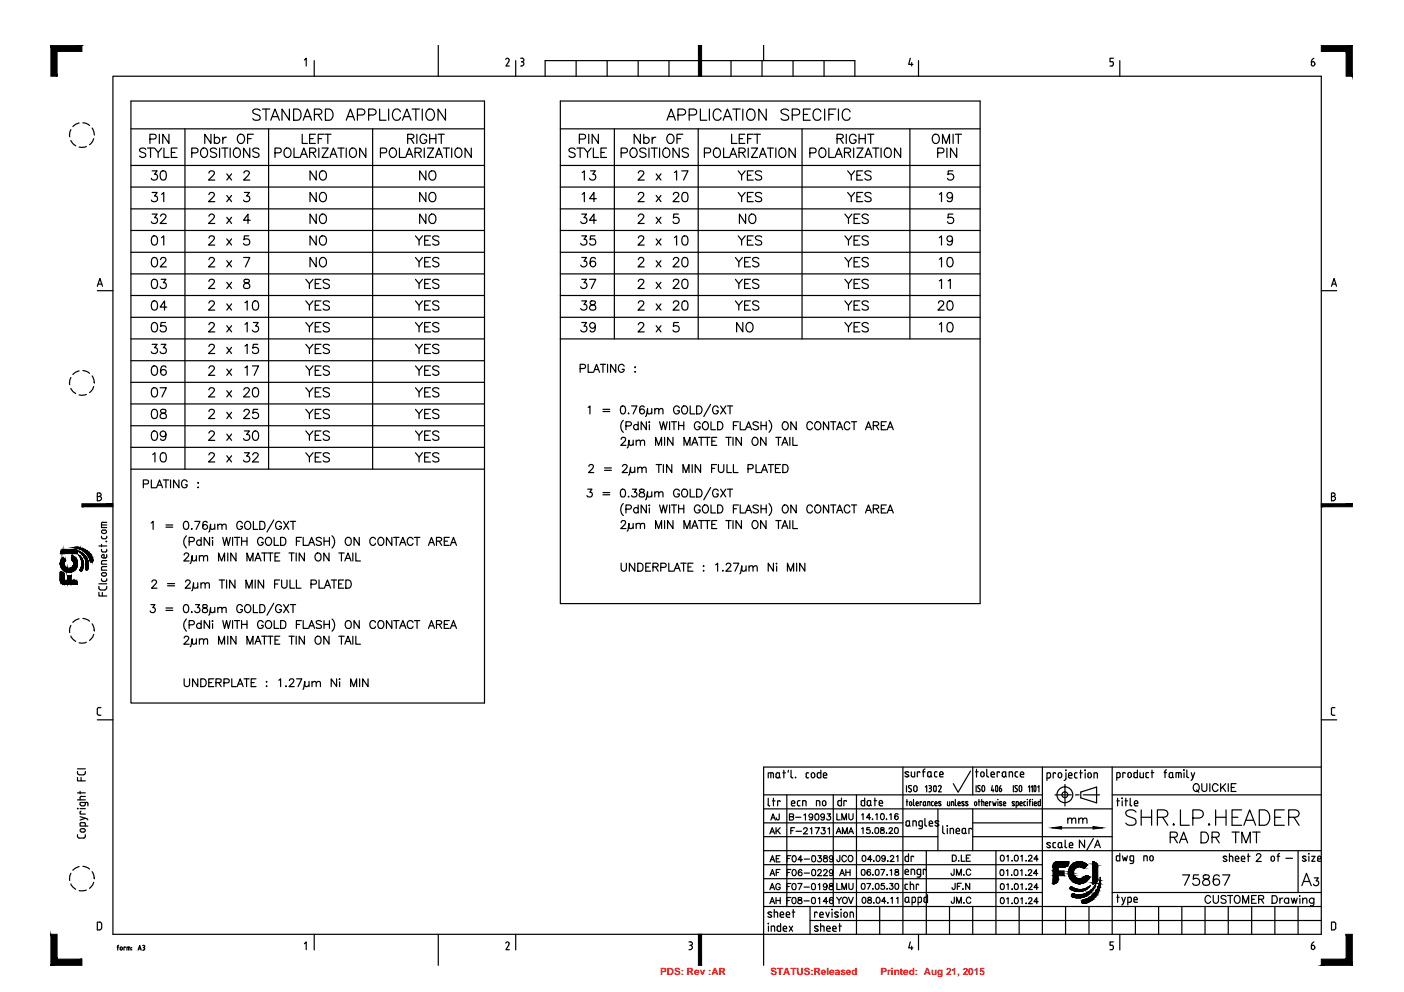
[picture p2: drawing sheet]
<svg xmlns="http://www.w3.org/2000/svg" width="297mm" height="210mm" viewBox="0 0 297 210" stroke-linecap="round" stroke-linejoin="round" font-family="sans-serif">
<defs><g id="words">
<g font-size="2.1" fill="#f00">
<text x="139.7" y="206.4">PDS: Rev :AR</text>
<text x="163" y="206.4">STATUS:Released</text>
<text x="186.3" y="206.4">Printed: Aug 21, 2015</text>
</g>
</g></defs>
<!-- layer: BASE -->
<g fill="none" stroke="#000" stroke-width=".25">
<path d="M27.7 21.4h74.8v127.4h-74.8zM27.7 27.3h74.8M27.7 35h74.8M27.7 39.6h74.8M30.8 31.6a.73 .73 0 0 0-.7-.3 .73 .73 0 0 0-.6 .5l.2 .3 1 .4 .1 .5a.84 .84 0 0 1-1.3 0M31.2 31.3h1.3M31.7 29.4h.9a.51 .51 0 0 0 .5-.5 .51 .51 0 0 0-.5-.5h-.9v2M31.8 31.3v2M32.2 36.2h1l-.5 .7a.67 .67 0 0 1 .6 .9 .67 .67 0 0 1-1.1 .2l-.2-.3M32.7 31.3l.8 1v1M33.7 28.4v2M34.2 36.2a.67 .67 0 0 1 .9 .3 1.83 1.83 0 0 1-.2 1.5 .69 .69 0 0 1-.9-.3 1.56 1.56 0 0 1 .2-1.5z"/>
<path d="M34.2 31.3l-.7 1M34.7 31.3v2h1.1M35.7 28.4v2l-1.3-2v2M36.3 32.3h.7M37.5 31.3h-1.2v2h1.2M39.1 27.3v72M40.6 32.3h.8l.4-.1a.53 .53 0 0 0-.4-.9h-.8v2M42.8 31.4a.95 .95 0 0 1 1.1 .4 .95 .95 0 0 1-.2 1.2l-.1 .2a.93 .93 0 0 1-1.1-.4 .93 .93 0 0 1 .1-1.2zM44.2 36.6l.4-.4h.5a.41 .41 0 0 1 .2 .7l-1.2 1.2h1.3M44.6 28.4v2l-1.3-2v2M45.4 29.3a.63 .63 0 0 1 .9-.1 .63 .63 0 0 1 0 1 .63 .63 0 0 1-.9-.1M45.4 28.4v2"/>
<path d="M45.8 31.6a.73 .73 0 0 0-.7-.3 .73 .73 0 0 0-.6 .5l.2 .3 1 .5 .1 .4a.84 .84 0 0 1-1.3 0M46.5 31.3v2M46.9 31.3h1.3M47.1 29v1.4M47.6 31.3v2M47.9 29a.64 .64 0 0 0-.8 .6M48 36.8l1 1.3M48.7 31.3v2M49 36.8l-1 1.3M49.5 31.6a.72 .72 0 0 1 .9-.3 .72 .72 0 0 1 .5 .8 .83 .83 0 0 1-.2 .9 .83 .83 0 0 1-.9 .2 1.2 1.2 0 0 1-.3-1.6zM50.4 28.7a.74 .74 0 0 1 .9-.3 .74 .74 0 0 1 .4 .7v.5a.76 .76 0 0 1-.7 .8 .76 .76 0 0 1-.8-.8zM51.6 36.6l.1-.3 .3-.1h.5a.38 .38 0 0 1 .1 .7l-1.1 1.2h1.3"/>
<path d="M52.4 29.3h.7M52.8 31.3v2l-1.3-2v2M53.6 28.4h-1.2v2M54.8 31.6a.73 .73 0 0 0-.7-.3 .73 .73 0 0 0-.6 .5l.2 .3 .9 .4 .2 .5a.84 .84 0 0 1-1.3 0M55 23.4a.87 .87 0 0 0-.8-.4 .87 .87 0 0 0-.7 .7l.2 .3 .9 .3a.58 .58 0 0 1 .4 .5 .58 .58 0 0 1-.2 .6 1.13 1.13 0 0 1-1.3-.3M55.5 23.1h1.6M56.3 23.1v2.3M56.8 27.3v72M57.3 25.4l.9-2.3 .9 2.3M57.6 24.7h1.2M58.2 32.3h.8h.3l.2-.3a.53 .53 0 0 0-.5-.7h-.8v2M60.4 31.4a.98 .98 0 0 1 1.2 .6 .98 .98 0 0 1-.4 1.2 .89 .89 0 0 1-1.1-.3 .89 .89 0 0 1 .1-1.1z"/>
<path d="M61.2 23.1v2.3l-1.5-2.3v2.3M62.1 23.1h.8a1.29 1.29 0 0 1 .8 1.2 1.29 1.29 0 0 1-.8 1.1h-.8zM62.2 31.3v2h1.1M63.5 33.3l.8-2 .7 2M63.8 32.6h.9M63.9 28.4v2h1.1M64.1 25.4l.9-2.3 .9 2.3M64.5 24.7h1.1M65.5 32.3l1.1-.1 .2-.5-.4-.4h-.9v2M65.5 29.3h.8M66.1 32.3l.7 1M66.5 24.2l1.4-.1a.56 .56 0 0 0 0-.9l-1.4-.1v2.3"/>
<path d="M66.7 28.4h-1.2v2h1.2M66.9 36.2v1.9l-1.3-1.9v1.9M67.3 24.2l.8 1.2M67.3 29.3h.7M67.5 31.3v2M67.7 36.4a.74 .74 0 0 1 .9-.2 .74 .74 0 0 1 .5 .7 .86 .86 0 0 1-.2 .9 .86 .86 0 0 1-.9 .2 1.27 1.27 0 0 1-.3-1.6zM68.1 31.3h1.3l-1.3 2h1.3M68.5 28.4h-1.2v2M68.7 28.4h1.3M68.8 23.1h.9a1.26 1.26 0 0 1 .8 1.2 1.26 1.26 0 0 1-.8 1.1h-.9zM69.4 28.4v2M69.8 33.3l.7-2 .8 2"/>
<path d="M70.1 32.6h.9M71.5 31.3h1.3M72.2 31.3v2M73.3 25.4l.8-2.3 .9 2.3M73.3 31.3v2M73.6 24.7h1.1M74.3 31.4a.95 .95 0 0 1 1.1 .4 .95 .95 0 0 1-.2 1.2l-.2 .2a.89 .89 0 0 1-1-.3 .89 .89 0 0 1 0-1.1zM75.6 24.3h1a.64 .64 0 0 0 .6-.6 .64 .64 0 0 0-.6-.6h-1v2.3M77.4 31.3v2l-1.3-2v2M78 24.3h1a.64 .64 0 0 0 .6-.6 .64 .64 0 0 0-.6-.6h-1v2.3M78.8 27.3v72M80.3 23.1v2.3h1.4"/>
<path d="M80.5 32.3h.8h.3l.2-.3a.53 .53 0 0 0-.5-.7h-.8v2M82.2 23.1v2.3M82.7 31.4a.98 .98 0 0 1 1.2 .6 .98 .98 0 0 1-.4 1.2 .93 .93 0 0 1-1.1-.4 .93 .93 0 0 1 .2-1.2zM84.5 31.3v2h1.2M84.7 23.7a.87 .87 0 0 0-1-.6 .87 .87 0 0 0-.7 .9 1.04 1.04 0 0 0 .3 1.1 1.04 1.04 0 0 0 1.1 .3l.3-.5M85.1 25.4l1-2.3 .9 2.3M85.5 24.7h1.1M85.8 33.3l.8-2 .7 2M86.1 32.6h1M86.2 29.3h.9a.5 .5 0 0 0 .5-.6l-.5-.3h-.9v2M86.9 29.3l.7 1.1M87.2 23.1h1.5"/>
<path d="M87.8 32.3l1.1-.1 .2-.5-.4-.4h-.9v2M88 23.1v2.3M88.2 28.4v2M88.4 32.3l.7 1M89.3 23.1v2.3M89.8 31.3v2M90.1 36.2v1.9l-1.3-1.9v1.9M90.3 28.9a.72 .72 0 0 0-.8-.5 .72 .72 0 0 0-.6 .7 .86 .86 0 0 0 .1 1 .86 .86 0 0 0 1 .2l.3-.4v-.3h-.5M90.4 23.4l.2-.2a1.12 1.12 0 0 1 1.3 .5 1.12 1.12 0 0 1-.2 1.4l-.2 .3a1.15 1.15 0 0 1-1.4-.6 1.15 1.15 0 0 1 .3-1.4zM90.4 31.3h1.4l-1.4 2h1.4M90.9 36.4a.74 .74 0 0 1 .8-.2 .74 .74 0 0 1 .5 .7v.4a.74 .74 0 0 1-.7 .8 .74 .74 0 0 1-.8-.8zM90.9 29.3h1.3"/>
<path d="M90.9 28.4v2M92.1 33.3l.8-2 .7 2M92.2 28.4v2M92.4 32.6h.9M92.7 28.4h1.3M93.4 28.4v2M93.8 31.3h1.3M94.2 23.1v2.3l-1.5-2.3v2.3M94.5 31.3v2M95.6 31.3v2M96.4 31.6a.72 .72 0 0 1 .8-.3 .72 .72 0 0 1 .5 .8 .83 .83 0 0 1-.1 .9 .83 .83 0 0 1-1 .2 1.2 1.2 0 0 1-.2-1.6zM99.7 31.3v2l-1.3-2v2"/>
<path d="M118.5 21.4h88.9v106.3h-88.9zM118.5 27.3h88.9M118.5 35h88.9M118.5 39.6h88.9M121.7 31.6a.73 .73 0 0 0-.7-.3 .73 .73 0 0 0-.6 .5l.2 .3 .9 .4 .2 .5a.84 .84 0 0 1-1.3 0M122.1 31.3h1.3M122.6 29.4h.8a.51 .51 0 0 0 .5-.5 .51 .51 0 0 0-.5-.5h-.8v2M122.7 31.3v2M123.2 36.5l.4-.3v1.9M123.5 31.3l.8 1v1M124.6 28.4v2M124.9 36.2h1.1l-.6 .7a.66 .66 0 0 1 .6 .9 .66 .66 0 0 1-1.1 .1l-.2-.2"/>
<path d="M125.1 31.3l-.8 1M125.5 31.3v2h1.1M126.6 28.4v2l-1.3-2v2M127.1 32.3h.8M128.3 31.3h-1.2v2h1.2M130 27.3v44.4M131.4 32.3h.9l.3-.1a.53 .53 0 0 0-.3-.9h-.9v2M133.7 31.4a.95 .95 0 0 1 1.1 .4 .95 .95 0 0 1-.2 1.2l-.2 .2a.93 .93 0 0 1-1.1-.4 .93 .93 0 0 1 .2-1.2zM135.1 36.6l.3-.4h.6l.2 .3-.3 .7-.9 .9h1.3M135.5 28.4v2l-1.3-2v2M136.2 29.3a.63 .63 0 0 1 .9-.1 .63 .63 0 0 1 0 1 .63 .63 0 0 1-.9-.1M136.2 28.4v2"/>
<path d="M136.7 31.6a.73 .73 0 0 0-.7-.3 .73 .73 0 0 0-.6 .5l.1 .3 1.1 .5 .1 .4a.84 .84 0 0 1-1.3 0M137.3 31.3v2M137.8 31.3h1.3M138 29v1.4M138.4 31.3v2M138.7 29a.64 .64 0 0 0-.7 .6M138.8 36.8l1 1.3M139.5 31.3v2M139.8 36.8l-1 1.3M140.4 31.6a.72 .72 0 0 1 .8-.3 .72 .72 0 0 1 .5 .8 .83 .83 0 0 1-.2 .9 .83 .83 0 0 1-.9 .2 1.2 1.2 0 0 1-.2-1.6zM141.1 25.4l.9-2.3 .9 2.3M141.3 28.7a.74 .74 0 0 1 .8-.3 .74 .74 0 0 1 .5 .7 .9 .9 0 0 1-.2 1 .9 .9 0 0 1-1 .2l-.1-.2a1.15 1.15 0 0 1 0-1.4z"/>
<path d="M141.4 24.7h1.2M142.7 36.5l.4-.3v1.9M143.2 29.3h.8M143.4 24.3h1.1a.64 .64 0 0 0 .6-.6 .64 .64 0 0 0-.6-.6h-1.1v2.3M143.7 31.3v2l-1.3-2v2M144.2 36.2h1.4l-1 1.9M144.5 28.4h-1.3v2M145.6 31.6a.73 .73 0 0 0-.7-.3 .73 .73 0 0 0-.6 .5l.2 .3 1 .4 .1 .5a.84 .84 0 0 1-1.3 0M145.8 24.3l1.4-.1a.65 .65 0 0 0 .2-.7 .65 .65 0 0 0-.6-.4h-1v2.3M147.7 27.3v44.4M148.2 23.1v2.3h1.3M149 32.3h.9h.3l.1-.3a.53 .53 0 0 0-.4-.7h-.9v2"/>
<path d="M150.1 23.1v2.3M151.3 31.4a.98 .98 0 0 1 1.1 .6 .98 .98 0 0 1-.4 1.2 .89 .89 0 0 1-1-.3 .89 .89 0 0 1 0-1.1zM152.5 23.7a.85 .85 0 0 0-.9-.6 .85 .85 0 0 0-.7 .9 1.03 1.03 0 0 0 .2 1.1 1.03 1.03 0 0 0 1.1 .3l.3-.5M153 25.4l.9-2.3 .9 2.3M153.1 31.3v2h1.1M153.3 24.7h1.2M154.4 33.3l.7-2 .8 2M154.7 32.6h.9M154.8 28.4v2h1.1M155 23.1h1.6M155.8 23.1v2.3M156.2 36.2l.7 .9v1"/>
<path d="M156.4 32.3l1.1-.1 .2-.3-.1-.4-.4-.2h-.8v2M156.4 29.3h.7M157 32.3l.7 1M157.2 23.1v2.3M157.6 28.4h-1.2v2h1.2M157.7 36.2l-.8 .9M158.1 37.1h.8M158.2 23.4a.87 .87 0 0 1 1-.3 .87 .87 0 0 1 .5 .9 1.04 1.04 0 0 1-.2 1.1 1.04 1.04 0 0 1-1.1 .3l-.2-.3a1.62 1.62 0 0 1 0-1.7zM158.2 29.3h.7M158.3 31.3v2M159 31.3h1.3l-1.3 2h1.3M159.4 36.2h-1.3v1.9h1.3"/>
<path d="M159.4 28.4h-1.2v2M159.6 28.4h1.3M160.2 28.4v2M160.7 33.3l.7-2 .8 2M160.9 32.6h1M161.1 36.4a.75 .75 0 0 0-1.3 .2l.2 .3 .8 .3a.47 .47 0 0 1 .3 .3 .47 .47 0 0 1-.1 .5 .91 .91 0 0 1-1.2-.2M162.1 23.1v2.3l-1.6-2.3v2.3M162.4 31.3h1.2M163 31.3v2M164.1 31.3v2M165.2 31.4a.95 .95 0 0 1 1.1 .4 .95 .95 0 0 1-.2 1.2l-.2 .2a.9 .9 0 0 1-1.1-.3 .9 .9 0 0 1 .1-1.1zM166.8 23.4a1.08 1.08 0 0 0-1.6 0 .61 .61 0 0 0 .5 .7l.7 .2a.63 .63 0 0 1 .4 .8 1.08 1.08 0 0 1-1.6 0"/>
<path d="M167.6 24.3l1.4-.1a.65 .65 0 0 0 .2-.7 .65 .65 0 0 0-.6-.4h-1v2.3M168.2 31.3v2l-1.3-2v2M169.7 27.3v44.4M170 24.2h.9M171.3 32.3h.9h.3l.1-.3a.53 .53 0 0 0-.4-.7h-.9v2M171.4 23.1h-1.4v2.3h1.4M173.6 31.4a.98 .98 0 0 1 1.1 .6 .98 .98 0 0 1-.4 1.2 .89 .89 0 0 1-1-.3 .89 .89 0 0 1 0-1.1zM173.7 23.7a.85 .85 0 0 0-1-.6 .85 .85 0 0 0-.7 .9 1.04 1.04 0 0 0 .2 1.1 1.04 1.04 0 0 0 1.2 .3l.3-.5M174.5 23.1v2.3M175.4 31.3v2h1.1M175.4 24.2h.9M176.7 33.3l.7-2 .8 2"/>
<path d="M176.8 23.1h-1.4v2.3M177 32.6h.9M177.1 29.3h.8a.5 .5 0 0 0 .5-.6l-.5-.3h-.8v2M177.4 23.1v2.3M177.7 29.3l.7 1.1M178.7 32.3l1.1-.1 .2-.5-.5-.4h-.8v2M179 28.4v2M179.3 32.3l.7 1M179.3 36.2l.8 .9v1M179.8 23.7a.85 .85 0 0 0-.9-.6 .85 .85 0 0 0-.7 .9 1.04 1.04 0 0 0 .2 1.1 1.04 1.04 0 0 0 1.1 .3l.3-.5M180.6 31.3v2M180.8 36.2l-.7 .9"/>
<path d="M181.1 28.9a.72 .72 0 0 0-.8-.5 .72 .72 0 0 0-.6 .7 .86 .86 0 0 0 .2 1 .86 .86 0 0 0 .9 .2l.3-.4v-.3h-.4M181.3 31.3h1.3l-1.3 2h1.3M181.3 37.1h.7M181.8 29.3h1.3M181.8 28.4v2M182.5 36.2h-1.2v1.9h1.2M183 33.3l.7-2 .8 2M183.1 28.4v2M183.2 32.6h1M183.6 28.4h1.3M184.2 28.4v2M184.3 36.4a.75 .75 0 0 0-1.3 .2l.2 .3 .7 .3a.47 .47 0 0 1 .4 .3 .47 .47 0 0 1-.2 .5 .91 .91 0 0 1-1.1-.2"/>
<path d="M184.6 31.3h1.3M185.3 31.3v2M186.4 31.3v2M187.5 31.4a.95 .95 0 0 1 1.1 .4 .95 .95 0 0 1-.2 1.2l-.2 .2a.9 .9 0 0 1-1-.3 .9 .9 0 0 1 0-1.1zM190.6 31.3v2l-1.4-2v2M192.5 27.3v44.4M197.4 28.7a.74 .74 0 0 1 .8-.3 .74 .74 0 0 1 .5 .7 .86 .86 0 0 1-.1 1 .86 .86 0 0 1-1 .2 1.27 1.27 0 0 1-.2-1.6zM198.4 32.3h.8l.4-.1a.53 .53 0 0 0-.4-.9h-.8v2M199.4 30.4v-2l.8 2 .7-2v2M200.3 31.3v2M201.6 36.2h-1l-.1 .8a.7 .7 0 0 1 1.1-.1 .7 .7 0 0 1-.1 1.1 .7 .7 0 0 1-1-.3M201.6 28.4v2"/>
<path d="M202.1 28.4h1.3M202.4 31.3v2l-1.3-2v2M202.7 28.4v2M27.7 58h74.8M27.7 53.4h74.8M27.7 44.2h74.8M27.7 48.8h74.8M32.2 45.3h1l-.5 .8a.66 .66 0 0 1 .5 1 .66 .66 0 0 1-1.1 0l-.1-.2M32.2 40.7h1l-.5 .8a.62 .62 0 0 1 .6 .7 .62 .62 0 0 1-.8 .5l-.3-.1-.2-.3M32.3 59.2a.67 .67 0 0 1 .9 .2 1.32 1.32 0 0 1-.4 1.6h-.2a1.24 1.24 0 0 1-.3-1.8zM32.3 54.6a.64 .64 0 0 1 .9 .3 1.32 1.32 0 0 1-.4 1.6h-.2a1.28 1.28 0 0 1-.3-1.9zM32.3 50a.64 .64 0 0 1 .9 .3 1.28 1.28 0 0 1-.4 1.6h-.2a1.24 1.24 0 0 1-.3-1.9z"/>
<path d="M34 54.9l.3-.4h.4l.3 .2a.57 .57 0 0 1-.2 .8l-.9 1h1.3M34 45.8l.3-.5h.4l.3 .2 .1 .4-1.2 1.4h1.3M34.1 59.1h1l-.5 .7a.66 .66 0 0 1 .5 .9 .66 .66 0 0 1-1 .3l-.2-.3M34.2 50.3l.4-.4v2M34.2 41.1l.4-.4v2M44.2 50.4l.4-.5h.4l.4 .4-.3 .6-1 1h1.3M44.2 41.2l.4-.5 .7 .2a.62 .62 0 0 1-.2 .8l-1 1h1.3M44.2 54.9l.4-.4h.4l.3 .2a.57 .57 0 0 1-.2 .8l-1 1h1.3M44.2 59.6l.4-.5 .5 .1a.41 .41 0 0 1 .2 .6l-1.2 1.2h1.3M44.2 45.8l.4-.5 .5 .1a.41 .41 0 0 1 .2 .7l-1.2 1.2h1.3M48 50.5l1 1.4M48 41.4l1 1.3"/>
<path d="M48 55.2l1 1.3M48 59.7l1 1.3M48 46l1 1.3M49 50.5l-1 1.4M49 41.4l-1 1.3M49 55.2l-1 1.3M49 59.7l-1 1.3M49 46l-1 1.3M51.5 54.5h1.3l-.9 2M51.7 40.7h1.1l-.6 .8a.62 .62 0 0 1 .7 .7 .62 .62 0 0 1-.9 .5l-.3-.1-.2-.3M51.7 59.2a.38 .38 0 0 0 .2 .6 .7 .7 0 0 1 .8 .3 .7 .7 0 0 1-.1 .9h-.6l-.4-.1a.74 .74 0 0 1 .1-.8 .74 .74 0 0 1 .8-.3l.3-.2v-.2a.82 .82 0 0 0-1.1-.2zM52.6 49.9h-.9l-.1 .9a.69 .69 0 0 1 1.1-.1 .69 .69 0 0 1-.2 1.1 .69 .69 0 0 1-1-.3"/>
<path d="M52.9 46.6h-1.4l1-1.3v2M64.7 59.1l.8 .9v1M66.2 59.1l-.7 .9M66.9 40.7v2l-1.3-2v2M66.9 45.3v2l-1.3-2v2M66.9 49.9v2l-1.3-2v2M66.9 54.5v2l-1.3-2v2M67.7 41a.72 .72 0 0 1 .9-.3 .72 .72 0 0 1 .5 .8 .83 .83 0 0 1-.2 .9 .83 .83 0 0 1-.9 .2 1.2 1.2 0 0 1-.3-1.6zM67.7 45.6l.3-.2a.89 .89 0 0 1 1 .3 .89 .89 0 0 1 0 1.1 .72 .72 0 0 1-.9 .5 .72 .72 0 0 1-.5-.8zM67.7 50.2a.74 .74 0 0 1 .9-.3 .74 .74 0 0 1 .5 .7 1.08 1.08 0 0 1-.6 1.3 .76 .76 0 0 1-.9-.8zM67.9 59.1h-1.2v1.9h1.2M68 54.6a.95 .95 0 0 1 1.1 .4 .95 .95 0 0 1-.2 1.2l-.2 .1a.89 .89 0 0 1-1.1-.3 .89 .89 0 0 1 .1-1.1z"/>
<path d="M69.7 59.4a.75 .75 0 0 0-1.3 .2l.4 .3a1.04 1.04 0 0 1 .9 .6v.2a.84 .84 0 0 1-1.3 0M87.9 59.1l.8 .9v1M87.9 54.5l.8 .9v1.1M87.9 49.9l.8 .9v1.1M89.4 59.1l-.7 .9M89.4 54.5l-.7 .9M89.4 49.9l-.7 .9M89.8 55.4h.8M89.8 50.8h.8M90.1 45.3v2l-1.3-2v2M90.1 40.7v2l-1.3-2v2M90.9 45.6a.72 .72 0 0 1 .8-.3 .72 .72 0 0 1 .5 .8v.4a.74 .74 0 0 1-.7 .8 .74 .74 0 0 1-.8-.8z"/>
<path d="M90.9 41a.72 .72 0 0 1 .8-.3 .72 .72 0 0 1 .5 .8v.5a.74 .74 0 0 1-.7 .7 .74 .74 0 0 1-.8-.7zM91.1 59.1h-1.3v1.9h1.3M91.1 54.5h-1.3v2h1.3M91.1 49.9h-1.3v2h1.3M92.9 59.4a.75 .75 0 0 0-1.4 .2l.3 .2 .7 .3a.47 .47 0 0 1 .4 .4 .47 .47 0 0 1-.2 .5 .91 .91 0 0 1-1.2-.3M92.9 54.8a.73 .73 0 0 0-.8-.3 .73 .73 0 0 0-.6 .4l.3 .3 .9 .4 .2 .6a.84 .84 0 0 1-1.4 0M92.9 50.2a.75 .75 0 0 0-1.4 .2l.4 .4 .8 .2a.5 .5 0 0 1 0 .8 .99 .99 0 0 1-1.2-.2M118.5 58h88.9M118.5 53.4h88.9M118.5 44.2h88.9M118.5 48.8h88.9M123.1 59.1h1l-.6 .7a.66 .66 0 0 1 .6 .9 .66 .66 0 0 1-1 .3l-.2-.3"/>
<path d="M123.1 49.9h1l-.6 .7a.66 .66 0 0 1 .6 .9 .66 .66 0 0 1-1 .3l-.2-.3M123.1 54.5h1l-.6 .7a.66 .66 0 0 1 .6 1 .66 .66 0 0 1-1.1 .1l-.1-.2M123.1 45.3h1l-.6 .8a.66 .66 0 0 1 .6 1 .66 .66 0 0 1-1.1 0l-.1-.2M123.2 41.1l.4-.4v2M124.7 59.1h1.3l-.9 1.9M125.9 49.9h-1v.9a.68 .68 0 0 1 1 0 .68 .68 0 0 1-.2 1 .68 .68 0 0 1-1-.3M126 54.8a.59 .59 0 0 0-.9-.2 1.24 1.24 0 0 0 .3 1.9 .61 .61 0 0 0 .7-.6 .61 .61 0 0 0-.6-.6 .61 .61 0 0 0-.6 .5M126.2 46.6h-1.5l1-1.3v2M126.2 42h-1.5l1-1.3v2M135.1 45.8l.3-.5h.4l.3 .2 .1 .4-1.2 1.4h1.3M135.1 54.9l.3-.4h.4l.3 .2a.57 .57 0 0 1-.2 .8l-.9 1h1.3M135.1 50.4l.3-.5 .6 .1 .2 .3-.3 .6-.9 1h1.3"/>
<path d="M135.1 59.6l.3-.5 .6 .1 .2 .2-.3 .7-.9 .9h1.3M135.1 41.2l.3-.5 .7 .2a.62 .62 0 0 1-.2 .8l-.9 1h1.3M138.8 46l1 1.3M138.8 55.2l1 1.3M138.8 50.5l1 1.4M138.8 59.7l1 1.3M138.8 41.4l1 1.3M139.8 46l-1 1.3M139.8 55.2l-1 1.3M139.8 50.5l-1 1.4M139.8 59.7l-1 1.3M139.8 41.4l-1 1.3"/>
<path d="M142.5 54.9l.3-.4h.4l.3 .2a.57 .57 0 0 1-.2 .8l-.9 1h1.3M142.5 59.6l.1-.3 .2-.2 .6 .1a.41 .41 0 0 1 .1 .6l-1.1 1.2h1.3M142.5 41.2l.1-.3 .2-.2 .7 .2a.62 .62 0 0 1-.2 .8l-.9 1h1.3M142.7 50.3l.4-.4v2M143.5 45.3h-.9l-.1 .8a.7 .7 0 0 1 1 0 .7 .7 0 0 1-.1 1.1 .7 .7 0 0 1-1-.3M144.5 54.6a.64 .64 0 0 1 1 .3 1.32 1.32 0 0 1-.5 1.6h-.2a1.28 1.28 0 0 1-.3-1.9zM144.5 50a.64 .64 0 0 1 1 .3 1.75 1.75 0 0 1-.2 1.5 .68 .68 0 0 1-1-.3 1.6 1.6 0 0 1 .2-1.5zM144.5 59.2a.67 .67 0 0 1 1 .2 1.83 1.83 0 0 1-.2 1.6 .68 .68 0 0 1-1-.3 1.56 1.56 0 0 1 .2-1.5zM144.5 40.8a.64 .64 0 0 1 1 .3 1.75 1.75 0 0 1-.2 1.5 .71 .71 0 0 1-1-.3 1.66 1.66 0 0 1 .2-1.5zM155.6 59.1l.7 .9v1M155.6 54.5l.7 .9v1.1M156.2 49.9l.7 .9v1.1"/>
<path d="M156.2 40.7l.7 1v1M157.1 59.1l-.8 .9M157.1 54.5l-.8 .9M157.5 55.4h.8M157.7 49.9l-.8 .9M157.7 40.7l-.8 1M157.7 45.3v2l-1.3-2v2M158.1 50.8h.8M158.1 41.7h.8M158.6 45.6l.2-.2a.89 .89 0 0 1 1.1 .3 .89 .89 0 0 1-.1 1.1 .72 .72 0 0 1-.8 .5 .72 .72 0 0 1-.6-.8zM158.8 59.1h-1.3v1.9h1.3M158.8 54.5h-1.3v2h1.3"/>
<path d="M159.4 49.9h-1.3v2h1.3M159.4 40.7h-1.3v2h1.3M160.5 59.4a.75 .75 0 0 0-1.3 .2l.4 .3a1.04 1.04 0 0 1 .9 .6v.2a.84 .84 0 0 1-1.3 0M160.5 54.8a.73 .73 0 0 0-.7-.3 .73 .73 0 0 0-.6 .4l.2 .3 1.1 .5v.5a.84 .84 0 0 1-1.3 0M161.1 50.2a.75 .75 0 0 0-1.3 .2l.4 .4 .8 .2a.5 .5 0 0 1 0 .8 .99 .99 0 0 1-1.2-.2M161.1 41a.73 .73 0 0 0-.7-.3 .73 .73 0 0 0-.6 .5l.2 .3 1 .3a.5 .5 0 0 1 0 .8 .99 .99 0 0 1-1.2-.2M178.7 59.1l.8 .9v1M178.7 49.9l.8 .9v1.1M178.7 54.5l.8 .9v1.1M178.7 45.3l.8 .9v1.1M179.3 40.7l.8 1v1M180.2 59.1l-.7 .9"/>
<path d="M180.2 49.9l-.7 .9M180.2 54.5l-.7 .9M180.2 45.3l-.7 .9M180.7 55.4h.8M180.7 50.8h.8M180.7 46.2h.8M180.8 40.7l-.7 1M181.3 41.7h.7M181.9 59.1h-1.2v1.9h1.2M181.9 49.9h-1.2v2h1.2M181.9 54.5h-1.2v2h1.2M181.9 45.3h-1.2v2h1.2"/>
<path d="M182.5 40.7h-1.2v2h1.2M183.7 59.4a.75 .75 0 0 0-1.3 .2l.2 .2 .7 .3a.47 .47 0 0 1 .4 .4 .47 .47 0 0 1-.2 .5 .91 .91 0 0 1-1.1-.3M183.7 50.2a.75 .75 0 0 0-1.3 .2l.4 .4 .7 .2a.5 .5 0 0 1 0 .8 .99 .99 0 0 1-1.1-.2M183.7 54.8a.73 .73 0 0 0-.7-.3 .73 .73 0 0 0-.6 .4l.2 .3 .9 .4 .2 .6a.84 .84 0 0 1-1.3 0M183.7 45.6a.73 .73 0 0 0-.7-.3 .73 .73 0 0 0-.6 .5 1.25 1.25 0 0 0 1.1 .6 .5 .5 0 0 1 0 .8 .91 .91 0 0 1-1.1-.2M184.3 41a.73 .73 0 0 0-.7-.3 .73 .73 0 0 0-.6 .5l.2 .3 .9 .3a.5 .5 0 0 1 0 .8 .99 .99 0 0 1-1.1-.2M198.7 54.9l.5-.4v2M198.7 59.4l.5-.3v1.9M198.7 50.3l.5-.4v2M198.7 41.1l.5-.4v2M200.6 54.6a.64 .64 0 0 1 .9 .3 1.01 1.01 0 0 1-.6 1.6 1.33 1.33 0 0 1-.3-1.9zM200.6 59.4l.5-.3v1.9"/>
<path d="M201.5 50.5a.6 .6 0 0 1-.8 .5 .6 .6 0 0 1-.2-.9 .6 .6 0 0 1 .9 .1 1.98 1.98 0 0 1-.1 1.6 .62 .62 0 0 1-.9-.2M201.5 41.4a.59 .59 0 0 1-.8 .5 .59 .59 0 0 1-.2-1 .59 .59 0 0 1 .9 .1 1.9 1.9 0 0 1-.1 1.6 .62 .62 0 0 1-.9-.2M201.6 45.3h-1l-.1 .8a.7 .7 0 0 1 1.1 0 .7 .7 0 0 1-.1 1.1 .7 .7 0 0 1-1-.3M27.7 76.3h74.8M27.7 71.7h74.8M27.7 67.1h74.8M27.7 62.5h74.8M32.2 72.9h1l-.5 .7a.67 .67 0 0 1 .6 .9 .67 .67 0 0 1-1.1 .2l-.2-.3M32.3 77.5a.64 .64 0 0 1 .9 .3 1.32 1.32 0 0 1-.4 1.6h-.2a1.28 1.28 0 0 1-.3-1.9zM32.3 68.4a.59 .59 0 0 1 .9 .2 1.32 1.32 0 0 1-.4 1.6h-.2a1.24 1.24 0 0 1-.3-1.8zM32.3 63.8a.64 .64 0 0 1 .9 .3 1.28 1.28 0 0 1-.4 1.5l-.5-.1a1.46 1.46 0 0 1 0-1.7zM34.1 72.9h1l-.5 .7a.66 .66 0 0 1 .5 .9 .66 .66 0 0 1-1 .2l-.2-.3"/>
<path d="M35 68.2h-.9l-.1 .9a.7 .7 0 0 1 1 0 .7 .7 0 0 1-.1 1 .7 .7 0 0 1-1-.2M35.1 77.7a.59 .59 0 0 0-.8-.2 1.14 1.14 0 0 0 .3 1.9 .63 .63 0 0 0 .6-.6 .63 .63 0 0 0-.6-.6 .63 .63 0 0 0-.6 .5M35.3 65h-1.4l.9-1.3v1.9M44.2 64.1l.4-.4 .7 .1a.62 .62 0 0 1-.2 .9l-1 .9h1.3M44.2 68.7l.4-.5 .5 .2a.41 .41 0 0 1 .2 .6l-1.2 1.2h1.3M44.2 73.3l.4-.4h.5l.3 .3-.3 .7-1 .9h1.3M44.2 77.9l.4-.5h.4l.3 .2a.57 .57 0 0 1-.2 .8l-1 1h1.3M48 64.3l1 1.3M48 68.9l1 1.3M48 73.5l1 1.3M48 78.1l1 1.3M49 64.3l-1 1.3"/>
<path d="M49 68.9l-1 1.3M49 73.5l-1 1.3M49 78.1l-1 1.3M51.8 64.1l.5-.4v1.9M51.8 68.6l.5-.4v2M51.8 73.2l.5-.3v1.9M51.8 77.8l.5-.4v2M53.4 77.4h1.3l-.9 2M53.6 68.2h1l-.5 .8a.66 .66 0 0 1 .5 1 .66 .66 0 0 1-1.1 0l-.1-.1M53.7 63.8a.64 .64 0 0 1 .9 .3 1.28 1.28 0 0 1-.4 1.5l-.5-.1a1.46 1.46 0 0 1 0-1.7zM54.5 72.9h-.9l-.1 .8a.69 .69 0 0 1 1 0 .69 .69 0 0 1-.1 1 .69 .69 0 0 1-1-.3M64.7 63.7l.8 .9v1"/>
<path d="M64.7 68.2l.8 1v1M64.7 72.9l.8 .9v1M64.7 77.4l.8 1v1M66.2 63.7l-.7 .9M66.2 68.2l-.7 1M66.2 72.9l-.7 .9M66.2 77.4l-.7 1M66.7 60h.8M66.7 64.6h.8M66.7 69.2h.8M66.7 73.8h.8M66.7 78.4h.8"/>
<path d="M67.9 63.7h-1.2v1.9h1.2M67.9 68.2h-1.2v2h1.2M67.9 72.9h-1.2v1.9h1.2M67.9 77.4h-1.2v2h1.2M69.7 64a.73 .73 0 0 0-.7-.4 .73 .73 0 0 0-.6 .5l.2 .3 .9 .4 .2 .6a.92 .92 0 0 1-1.3 0M69.7 68.5a.73 .73 0 0 0-.7-.3 .73 .73 0 0 0-.6 .5l.4 .4a1.04 1.04 0 0 1 .9 .6v.2a.84 .84 0 0 1-1.3 0M69.7 73.1a.75 .75 0 0 0-1.3 .2l.4 .4 .7 .3 .2 .5a.92 .92 0 0 1-1.3 0M69.7 77.7a.73 .73 0 0 0-.7-.3 .73 .73 0 0 0-.6 .5l.2 .3 1 .5 .1 .4a.84 .84 0 0 1-1.3 0M87.9 63.7l.8 .9v1M87.9 68.2l.8 1v1M87.9 72.9l.8 .9v1M87.9 77.4l.8 1v1"/>
<path d="M89.4 63.7l-.7 .9M89.4 68.2l-.7 1M89.4 72.9l-.7 .9M89.4 77.4l-.7 1M89.8 60h.8M89.8 64.6h.8M89.8 69.2h.8M89.8 73.8h.8M89.8 78.4h.8M91.1 63.7h-1.3v1.9h1.3M91.1 68.2h-1.3v2h1.3M91.1 72.9h-1.3v1.9h1.3"/>
<path d="M91.1 77.4h-1.3v2h1.3M92.9 64a.73 .73 0 0 0-.8-.4 .73 .73 0 0 0-.6 .5l.3 .3 .9 .4a.5 .5 0 0 1 0 .7 .99 .99 0 0 1-1.2-.1M92.9 68.5a.73 .73 0 0 0-.8-.3 .73 .73 0 0 0-.6 .5 1.25 1.25 0 0 0 1.2 .7 .5 .5 0 0 1 0 .7 .91 .91 0 0 1-1.2-.2M92.9 73.1a.75 .75 0 0 0-1.4 .2l.4 .4 .8 .3a.5 .5 0 0 1 0 .7 .99 .99 0 0 1-1.2-.2M92.9 77.7a.73 .73 0 0 0-.8-.3 .73 .73 0 0 0-.6 .5l.3 .3 .9 .4 .2 .5a.84 .84 0 0 1-1.4 0M118.5 71.7h88.9M118.5 67.1h88.9M118.5 62.5h88.9M122.7 78l1-.1 .2-.3-.1-.3-.3-.2h-.8v1.7M123.1 63.7h1l-.6 .7a.64 .64 0 0 1 .6 .9 .64 .64 0 0 1-1 .2l-.2-.2M123.1 68.2h1l-.6 .8a.66 .66 0 0 1 .6 1 .66 .66 0 0 1-1.1 0l-.1-.1M124.4 77.1v1.7h1"/>
<path d="M124.9 63.8a.44 .44 0 0 0 .2 .6 .69 .69 0 0 1 .8 .3 .69 .69 0 0 1 0 .8l-.3 .1a.67 .67 0 0 1-.9-.3 .79 .79 0 0 1 1-.9 .42 .42 0 0 0 .2-.6zM125.6 78.8l.6-1.7 .6 1.7M125.8 78.2h.8M126 68.9a.62 .62 0 0 1-.9 .5 .62 .62 0 0 1-.2-1 .62 .62 0 0 1 1 .1 1.4 1.4 0 0 1-.5 1.7l-.5-.1v-.2M127 77.1h1.1M127.6 77.1v1.7M128.5 77.1v1.7M130.3 77.1v1.7l-1.1-1.7v1.7M132.1 77.5a.64 .64 0 0 0-.8-.4 .64 .64 0 0 0-.5 .6v.4a.61 .61 0 0 0 .6 .7 .61 .61 0 0 0 .7-.7h-.5M134.4 77.6v.2zM134.4 78.6v.2zM135.1 64.1l.3-.4 .7 .1a.62 .62 0 0 1-.2 .9l-.9 .9h1.3"/>
<path d="M135.1 68.7l.3-.5h.4l.3 .3 .1 .3-1.2 1.4h1.3M138.8 64.3l1 1.3M138.8 68.9l1 1.3M139.8 64.3l-1 1.3M139.8 68.9l-1 1.3M142.5 64.1l.1-.3 .2-.1 .7 .1a.62 .62 0 0 1-.2 .9l-.9 .9h1.3M143.5 68.2h-.9l-.1 .9a.7 .7 0 0 1 1 0 .7 .7 0 0 1-.1 1 .7 .7 0 0 1-1-.2M144.5 63.8a.64 .64 0 0 1 1 .3 1.75 1.75 0 0 1-.2 1.4 .71 .71 0 0 1-1-.2 1.66 1.66 0 0 1 .2-1.5zM155.6 63.7l.7 .9v1M157.1 63.7l-.8 .9M157.2 68.2v2l-1.4-2v2M157.5 60h.8"/>
<path d="M157.5 64.6h.8M158 68.5l.2-.1a.9 .9 0 0 1 1 .3 .9 .9 0 0 1 0 1.1 .72 .72 0 0 1-.8 .4 .72 .72 0 0 1-.6-.7zM158.8 63.7h-1.3v1.9h1.3M160.5 64a.73 .73 0 0 0-.7-.4 .73 .73 0 0 0-.6 .5l.2 .3 .9 .4 .2 .6a.92 .92 0 0 1-1.3 0M178.7 63.7l.8 .9v1M178.7 68.2l.8 1v1M180.2 63.7l-.7 .9M180.2 68.2l-.7 1M180.7 60h.8M180.7 64.6h.8M180.7 69.2h.8M181.9 63.7h-1.2v1.9h1.2"/>
<path d="M181.9 68.2h-1.2v2h1.2M183.7 64a.73 .73 0 0 0-.7-.4 .73 .73 0 0 0-.6 .5l.2 .3 .9 .4a.5 .5 0 0 1 0 .7 .99 .99 0 0 1-1.1-.1M183.7 68.5a.73 .73 0 0 0-.7-.3 .73 .73 0 0 0-.6 .5 1.25 1.25 0 0 0 1.1 .7 .5 .5 0 0 1 0 .7 .91 .91 0 0 1-1.1-.2M198.6 64.1v-.3l.3-.1 .7 .1a.62 .62 0 0 1-.2 .9l-1 .9h1.3M198.7 68.6l.5-.4v2M200.6 63.8a.64 .64 0 0 1 .9 .3 .96 .96 0 0 1-.6 1.5l-.3-.1a1.66 1.66 0 0 1 0-1.7zM200.6 68.4a.59 .59 0 0 1 .9 .2 1.01 1.01 0 0 1-.6 1.6 1.08 1.08 0 0 1-.5-1.6zM27.7 99.3h74.8M27.7 94.7h74.8M27.7 90.1h74.8M27.7 85.5h74.8M27.7 80.9h74.8"/>
<path d="M32.3 96.2l.5-.4v1.9M32.3 91.3a.59 .59 0 0 1 .9 .3 1.32 1.32 0 0 1-.4 1.6h-.2a1.24 1.24 0 0 1-.3-1.9zM32.3 86.7a.64 .64 0 0 1 .9 .3 1.28 1.28 0 0 1-.4 1.6l-.5-.1a1.46 1.46 0 0 1 0-1.8zM32.3 82.1a.67 .67 0 0 1 .9 .3 1.32 1.32 0 0 1-.4 1.6h-.2a1.24 1.24 0 0 1-.3-1.9zM33.9 82h1.3l-.9 2M34.1 86.7l-.1 .4 .3 .3a.69 .69 0 0 1 .8 .2 .69 .69 0 0 1-.1 .9l-.3 .1a.67 .67 0 0 1-.8-.4 .74 .74 0 0 1 .9-.8 .42 .42 0 0 0 .2-.7zM34.2 95.9a.64 .64 0 0 1 .9 .3 .99 .99 0 0 1-.6 1.5 1.03 1.03 0 0 1-.5-1.5zM35.1 91.9a.62 .62 0 0 1-.9 .5 .62 .62 0 0 1-.2-1 .62 .62 0 0 1 1 .1 1.4 1.4 0 0 1-.4 1.7l-.5-.1-.1-.2M44.2 82.5l.4-.5 .5 .1a.41 .41 0 0 1 .2 .7l-1.2 1.2h1.3M44.2 87.1l.4-.5 .7 .2a.62 .62 0 0 1-.2 .8l-1 1h1.3M44.2 91.7l.4-.5 .5 .1a.41 .41 0 0 1 .2 .6l-1.2 1.3h1.3M44.2 96.3l.4-.5 .5 .1 .3 .3-.3 .6-1 .9h1.3"/>
<path d="M48 82.7l1 1.3M48 87.2l1 1.4M48 91.9l1 1.3M48 96.4l1 1.3M49 82.7l-1 1.3M49 87.2l-1 1.4M49 91.9l-1 1.3M49 96.4l-1 1.3M51.6 82.5l.1-.3 .3-.2 .5 .1a.38 .38 0 0 1 .1 .7l-1.1 1.2h1.3M51.6 87.1l.1-.3 .3-.2 .6 .2a.56 .56 0 0 1-.1 .8l-1 1h1.3M51.7 91.2h1.1l-.6 .7a.66 .66 0 0 1 .6 1 .66 .66 0 0 1-1.2 .1l-.1-.2M51.7 95.8h1.1l-.6 .7a.67 .67 0 0 1 .6 .9 .67 .67 0 0 1-1.1 .3l-.2-.3"/>
<path d="M53.5 96.3l.4-.5h.3l.4 .4-.3 .6-.9 .9h1.3M53.7 82.1a.67 .67 0 0 1 .9 .3 1.32 1.32 0 0 1-.4 1.6h-.3a1.24 1.24 0 0 1-.2-1.9zM53.7 91.3a.59 .59 0 0 1 .9 .3 1.32 1.32 0 0 1-.4 1.6h-.3a1.24 1.24 0 0 1-.2-1.9zM54.5 86.6h-.9l-.1 .9a.7 .7 0 0 1 1-.1 .7 .7 0 0 1-.1 1.1 .7 .7 0 0 1-1-.3M64.7 82l.8 1v1M64.7 86.6l.8 .9v1.1M64.7 91.2l.8 .9v1.1M64.7 95.8l.8 .9v1M66.2 82l-.7 1M66.2 86.6l-.7 .9M66.2 91.2l-.7 .9M66.2 95.8l-.7 .9"/>
<path d="M66.7 83h.8M66.7 87.5h.8M66.7 92.1h.8M66.7 96.7h.8M67.9 82h-1.2v2h1.2M67.9 86.6h-1.2v2h1.2M67.9 91.2h-1.2v2h1.2M67.9 95.8h-1.2v1.9h1.2M69.7 82.3a.75 .75 0 0 0-1.3 .2l.4 .3a1.04 1.04 0 0 1 .9 .6v.3a.84 .84 0 0 1-1.3 0M69.7 86.9a.73 .73 0 0 0-.7-.3 .73 .73 0 0 0-.6 .5l.2 .3 .9 .3 .2 .6a.92 .92 0 0 1-1.3 0M69.7 91.5a.73 .73 0 0 0-.7-.3 .73 .73 0 0 0-.6 .5l.4 .3a1.04 1.04 0 0 1 .9 .6v.3a.84 .84 0 0 1-1.3 0M69.7 96.1a.75 .75 0 0 0-1.3 .2l.4 .3 .7 .3 .2 .6a.92 .92 0 0 1-1.3 0"/>
<path d="M87.9 86.6l.8 .9v1.1M87.9 91.2l.8 .9v1.1M87.9 95.8l.8 .9v1M87.9 82l.8 1v1M89.4 86.6l-.7 .9M89.4 91.2l-.7 .9M89.4 95.8l-.7 .9M89.4 82l-.7 1M89.8 83h.8M89.8 87.5h.8M89.8 92.1h.8M89.8 96.7h.8"/>
<path d="M91.1 86.6h-1.3v2h1.3M91.1 91.2h-1.3v2h1.3M91.1 95.8h-1.3v1.9h1.3M91.1 82h-1.3v2h1.3M92.9 86.9a.73 .73 0 0 0-.8-.3 .73 .73 0 0 0-.6 .5l.3 .3 .9 .3a.5 .5 0 0 1 0 .8 .99 .99 0 0 1-1.2-.2M92.9 91.5a.73 .73 0 0 0-.8-.3 .73 .73 0 0 0-.6 .5 1.25 1.25 0 0 0 1.2 .6 .5 .5 0 0 1 0 .8 .91 .91 0 0 1-1.2-.2M92.9 96.1a.75 .75 0 0 0-1.4 .2l.4 .3 .8 .3a.5 .5 0 0 1 0 .8 .99 .99 0 0 1-1.2-.2M92.9 82.3a.75 .75 0 0 0-1.4 .2l.3 .3 .7 .3a.47 .47 0 0 1 .4 .3 .47 .47 0 0 1-.2 .5 .91 .91 0 0 1-1.2-.2M124.4 86.2l.4-.3v1.7M124.6 98.7l.3-.4h.3l.3 .3-.2 .6-.8 .8h1.1M127.6 86.6h1.4M127.6 87.1h1.4"/>
<path d="M127.9 99h1.4M127.9 99.5h1.4M131.4 93l.3-.5 .5 .1 .1 .3v.3l-1 1h1.1M131.5 86a.55 .55 0 0 1 .8 .2 .81 .81 0 0 1 0 .9 .81 .81 0 0 1-.8 .4l-.3-.6zM131.7 98.7l.3-.4h.3l.4 .3-.3 .6-.8 .8h1.2M131.9 88.9a1.72 1.72 0 0 0 0 2.6M132.4 90.1h.8l.4-.3a.46 .46 0 0 0-.4-.6h-.8v1.7M132.9 87.5h.2zM133.6 85.9h1.2l-.8 1.7M134 93.9a.55 .55 0 0 1-.8 .2l-.1-1-.2 1.6-.2 .1M134 93.1v1.1M134.3 99.7l-.4 .3-.4-.1-.1-1.1-.2 1.6-.2 .1"/>
<path d="M134.3 98.8v1.2M134.6 93.4l.4-.3 .4 .1 .1 1M134.6 93.1v1.1M134.9 99.2l.5-.4 .3 .1 .1 1.1M134.9 98.8v1.2M135 90a.54 .54 0 0 0-.8 0 .54 .54 0 0 0 0 .8 .54 .54 0 0 0 .8-.1M135 89.2v1.7M135.5 93.4l.2-.2a.38 .38 0 0 1 .7 .2v.8M135.8 99.2l.4-.4 .4 .1 .1 1.1M136.3 86.1a.49 .49 0 0 0-.5-.2 .49 .49 0 0 0-.4 .3 1.04 1.04 0 0 0 .4 1.4 .53 .53 0 0 0 .6-.5 .53 .53 0 0 0-.5-.6 .53 .53 0 0 0-.6 .5M136.8 89.2v1.7l-1.1-1.7v1.7M137.4 89.2v.2z"/>
<path d="M137.4 89.9v1M137.9 87.2l-.4 .4-.4-.1-.1-1.1-.2 1.6-.2 .1M137.9 86.4v1.2M138.5 86.8l.4-.4 .4 .1 .1 1.1M138.5 86.4v1.2M138.7 94.2v-1.7l.6 1.7 .7-1.7v1.7M138.8 98.3h1.2M139.4 86.8l.4-.4 .4 .1 .1 1.1M139.4 98.3v1.7M139.5 89.2l.5 1.7 .3-1.7 .5 1.7 .4-1.7M140.3 98.3v1.7M140.6 92.5v1.7"/>
<path d="M141.7 89.2v1.7M142 89.2h1.1M142.1 98.3v1.7l-1.1-1.7v1.7M142.4 92.5v1.7l-1.2-1.7v1.7M142.6 89.2v1.7M143.6 89.2v1.7M143.6 90h1.1M143.7 86.3a.69 .69 0 0 0-.9-.3 .69 .69 0 0 0-.3 .9 .62 .62 0 0 0 .6 .7 .62 .62 0 0 0 .6-.7h-.4M144.5 100v-1.7l.6 1.7 .7-1.7v1.7M144.5 86a.84 .84 0 0 1 1 .5 .84 .84 0 0 1-.5 1.1 .9 .9 0 0 1-.8-.6 .9 .9 0 0 1 .3-1zM144.7 89.2v1.7M144.7 94.2v-1.7l.6 1.7 .7-1.7v1.7"/>
<path d="M146 85.9v1.7h1M146.4 94.2l.6-1.7 .6 1.7M146.4 98.3v1.7M146.6 93.7h.8M147.4 85.9h.6a.91 .91 0 0 1 .5 .8 .91 .91 0 0 1-.5 .9h-.6zM147.8 92.5h1.1M148.1 89.7a.63 .63 0 0 0-.7-.5 .63 .63 0 0 0-.5 .7v.4a.61 .61 0 0 0 .6 .6 .61 .61 0 0 0 .6-.6h-.4M148.2 98.3v1.7l-1.1-1.7v1.7M148.4 92.5v1.7M148.8 89.5l.1-.2a.8 .8 0 0 1 1 .4 .8 .8 0 0 1-.2 1l-.1 .1a.8 .8 0 0 1-1-.3 .8 .8 0 0 1 .2-1zM149.1 92.5h1.1M149.7 92.5v1.7"/>
<path d="M150.3 85.6l-1.4 2.5M150.4 89.2v1.7h1M150.6 99.1h.6M150.6 93.3h.7M151.6 98.3h-1v1.7M151.7 92.5h-1.1v1.7h1.1M151.8 89.2h.6a.91 .91 0 0 1 .5 .9 .91 .91 0 0 1-.5 .8h-.6zM151.9 86.3a.58 .58 0 0 0-.8-.3 .91 .91 0 0 0-.3 1 .91 .91 0 0 0 .8 .6l.3-.4v-.3h-.3M152 98.3v1.2a.58 .58 0 0 0 .6 .5 .58 .58 0 0 0 .5-.5v-1.2M152.5 85.9l1.1 1.7M153.6 85.9l-1.1 1.7M153.6 92.5h1.1"/>
<path d="M153.8 98.3v1.7h.9M153.9 85.9h1.1M154.1 92.5v1.7M154.4 85.9v1.7M155.1 92.5v1.7M155.2 98.3v1.7h.9M155.2 90h.6M156.2 89.2h-1v1.7M156.6 89.2v1.7h1M156.9 92.5v1.7l-1.2-1.7v1.7M157.7 90.9l.7-1.7 .6 1.7M158 90.4h.8"/>
<path d="M158.3 99.2h.7a.45 .45 0 0 0 .4-.5 .45 .45 0 0 0-.4-.4h-.7v1.7M159.4 92.6a.82 .82 0 0 1 1 .4 .82 .82 0 0 1-.2 1 .69 .69 0 0 1-.9 .1 .69 .69 0 0 1-.2-.9zM159.9 98.3v1.7h1M160.5 89.5a.64 .64 0 0 0-.7-.3 .64 .64 0 0 0-.5 .5l1 .5 .2 .5a.74 .74 0 0 1-1.2 0M161 90h1.1M161 89.2v1.7M161.1 100l.6-1.7 .7 1.7M161.3 99.4h.8M162.1 92.5v1.7l-1.2-1.7v1.7M162.1 89.2v1.7M162.5 98.3h1.2M162.7 88.9a1.72 1.72 0 0 1 0 2.6"/>
<path d="M163.1 98.3v1.7M164.1 99.1h.6M164.1 92.5h1.1M164.7 92.5v1.7M165.1 98.3h-1v1.7h1M165.4 94.2l.6-1.7 .7 1.7M165.6 98.3h.6a.91 .91 0 0 1 .5 .8 .91 .91 0 0 1-.5 .9h-.6zM165.7 93.7h.8M165.8 89.3a.8 .8 0 0 1 .9 .4 .8 .8 0 0 1-.1 1l-.2 .1a.84 .84 0 0 1-.9-.4 .84 .84 0 0 1 .3-1.1zM167.1 92.5v1.7M167.7 92.5v1.7h1M168.5 89.2v1.7l-1.2-1.7v1.7"/>
<path d="M171.9 89.7a.59 .59 0 0 0-.9-.4 .84 .84 0 0 0-.3 1.1 .84 .84 0 0 0 .9 .4l.3-.2M172.5 89.5a.63 .63 0 0 1 .7-.2 .63 .63 0 0 1 .5 .6v.4a.66 .66 0 0 1-.7 .6 .66 .66 0 0 1-.6-.6zM175.3 89.2v1.7l-1.1-1.7v1.7M175.7 89.2h1.1M176.3 89.2v1.7M177 90.9l.6-1.7 .7 1.7M177.3 90.4h.8M179.8 89.7a.59 .59 0 0 0-.9-.4 .84 .84 0 0 0-.3 1.1 .84 .84 0 0 0 .9 .4l.3-.2M180.1 89.2h1.1M180.7 89.2v1.7M183.1 90.9l.6-1.7 .7 1.7M183.3 90.4h.8"/>
<path d="M184.8 90h.9l.2-.4-.4-.4h-.7v1.7M185.3 90l.6 .9M186.5 90h.6M187.5 89.2h-1v1.7h1M187.7 90.9l.7-1.7 .6 1.7M188 90.4h.8M30.3 102.4h1l.1-.3-.1-.4-1-.1v1.6M32 110.7l.4-.4v1.7M32 101.6v1.6h.9M33.1 103.2l.7-1.6 .6 1.6M33.4 102.7h.8M34.6 101.6h1.1"/>
<path d="M35.1 101.6v1.6M35.1 111.1h1.4M35.1 111.5h1.4M36.1 101.6v1.6M37.9 101.6v1.6l-1.2-1.6v1.6M39 117.4l.3-.4 .5 .1 .1 .2-.2 .6-.8 .8h1.1M39 110.4a.54 .54 0 0 1 .8 .3 .83 .83 0 0 1 .2 .8 .83 .83 0 0 1-.7 .5l-.3-.1a1.24 1.24 0 0 1 0-1.5zM39.4 113.4a1.78 1.78 0 0 0 0 2.6M39.6 101.9a.61 .61 0 0 0-.7-.3 .61 .61 0 0 0-.5 .6 .67 .67 0 0 0 .3 .9 .67 .67 0 0 0 .9-.3v-.2h-.4M40 114.6l1-.1 .1-.2-.1-.4-.3-.2h-.7v1.7M40.5 111.9h.2zM41.2 110.3h1.1l-.8 1.7"/>
<path d="M41.5 118.4l-.4 .3-.4-.1v-1l-.3 1.5-.2 .2M41.5 117.6v1.1M41.8 103.1h.2zM41.9 102.1v.2zM42.2 117.9l.4-.3h.4l.1 1.1M42.2 117.6v1.1M42.6 114.5a.54 .54 0 0 0-.8-.1 .54 .54 0 0 0 0 .8 .54 .54 0 0 0 .8-.1M42.6 113.7v1.7M43.1 117.9l.3-.3h.5v1.1M43.8 110.6a.47 .47 0 0 0-.7-.2l-.2 .3v1.1a.52 .52 0 0 0 .9 .1 .52 .52 0 0 0-.1-.8 .52 .52 0 0 0-.8 .4M44.3 113.7v1.7l-1.1-1.7v1.7M45 113.7v.2z"/>
<path d="M45 114.3v1.1M45.4 111.7l-.3 .3-.5-.1-.1-1-.2 1.5-.1 .2M45.4 110.9v1.1M46.1 111.2l.2-.2a.38 .38 0 0 1 .7 .2v.8M46.1 110.9v1.1M46.2 118.7v-1.7l.7 1.7 .6-1.7v1.7M47 111.2l.3-.3 .5 .1 .1 1M47.1 113.7l.4 1.7 .4-1.7 .4 1.7 .4-1.7M48.2 117v1.7M49.2 113.7v1.7M49.6 113.7h1.1M49.9 117v1.7l-1.1-1.7v1.7"/>
<path d="M50.2 113.7v1.7M51.1 113.7v1.7M51.1 114.5h1.2M51.3 110.7a.59 .59 0 0 0-.9-.3 .84 .84 0 0 0-.3 1 .84 .84 0 0 0 .9 .5l.3-.3v-.2h-.4M51.9 110.6a.78 .78 0 0 1 1.1 .1 .78 .78 0 0 1-.1 1.1 .78 .78 0 0 1-1.1-.1 .78 .78 0 0 1 .1-1.1zM52.3 118.7v-1.7l.6 1.7 .6-1.7v1.7M52.3 113.7v1.7M53.6 110.3v1.7h.9M53.9 118.7l.7-1.7 .6 1.7M54.2 118.2h.8M55 110.3a.92 .92 0 0 1 1 .5 .92 .92 0 0 1-.2 1.1l-.8 .1zM55.4 117h1.1"/>
<path d="M55.7 114.1a.61 .61 0 0 0-.7-.4 .61 .61 0 0 0-.5 .6v.5a.6 .6 0 0 0 .6 .6 .6 .6 0 0 0 .6-.6h-.4M55.9 117v1.7M56.3 114a.63 .63 0 0 1 .7-.3 .63 .63 0 0 1 .5 .6v.5a.66 .66 0 0 1-.7 .6 .66 .66 0 0 1-.7-.6zM56.7 117h1.1M57.2 117v1.7M57.9 110l-1.4 2.6M58 113.7v1.7h1M58.2 117.8h.6M59.2 117h-1v1.7h1M59.4 113.7h.5a.91 .91 0 0 1 .6 .9 .91 .91 0 0 1-.6 .8h-.5zM59.5 110.7a.63 .63 0 0 0-.7-.4 .63 .63 0 0 0-.5 .7 .69 .69 0 0 0 .3 .9 .69 .69 0 0 0 .9-.3v-.2h-.4M60 110.3l1.1 1.7"/>
<path d="M61.1 110.3l-1.1 1.7M61.1 117h1.1M61.4 110.3h1.1M61.7 117v1.7M62 110.3v1.7M62.7 117v1.7M62.7 114.5h.7M63.8 113.7h-1.1v1.7M64.1 113.7v1.7h1M64.4 117v1.7l-1.1-1.7v1.7M65.3 115.4l.6-1.7 .7 1.7M65.5 114.8h.8"/>
<path d="M66.8 117.3a.6 .6 0 0 1 .7-.3 .6 .6 0 0 1 .4 .6v.5a.64 .64 0 0 1-.6 .6 .64 .64 0 0 1-.7-.6zM68 114a.61 .61 0 0 0-.6-.3 .61 .61 0 0 0-.5 .4l.1 .2 .8 .4 .2 .4a.69 .69 0 0 1-1.1 0M68.6 114.5h1.1M68.6 113.7v1.7M69.6 117v1.7l-1.1-1.7v1.7M69.7 113.7v1.7M70.2 113.4a1.78 1.78 0 0 1 0 2.6M71.7 117h1.1M72.2 117v1.7M73 118.7l.6-1.7 .7 1.7M73.2 114a.6 .6 0 0 1 .7-.3 .6 .6 0 0 1 .4 .6v.5a.64 .64 0 0 1-.6 .6 .64 .64 0 0 1-.7-.6zM73.2 118.2h.8"/>
<path d="M74.6 117v1.7M75.3 117v1.7h1M76 113.7v1.7l-1.1-1.7v1.7M79.4 114.1a.58 .58 0 0 0-.7-.4 .89 .89 0 0 0-.5 1 .89 .89 0 0 0 .9 .7l.3-.4M80.2 113.8a.84 .84 0 0 1 1.1 .6 .84 .84 0 0 1-.6 1 .9 .9 0 0 1-.8-.6 .9 .9 0 0 1 .3-1zM82.9 113.7v1.7l-1.1-1.7v1.7M83.3 113.7h1.1M83.8 113.7v1.7M84.6 115.4l.6-1.7 .7 1.7M84.8 114.8h.8M87.4 114.1a.64 .64 0 0 0-.7-.4 .64 .64 0 0 0-.5 .6v.5a.63 .63 0 0 0 .5 .6 .63 .63 0 0 0 .7-.4M87.7 113.7h1.1"/>
<path d="M88.2 113.7v1.7M90.6 115.4l.7-1.7 .6 1.7M90.9 114.8h.8M92.3 114.5l1-.1 .1-.2v-.3l-.3-.2h-.8v1.7M92.9 114.5l.5 .9M94 114.5h.7M95.1 113.7h-1.1v1.7h1.1M95.3 115.4l.6-1.7 .7 1.7M95.5 114.8h.8M124.3 103.5h.9l-.4 .6a.53 .53 0 0 1 .5 .7 .53 .53 0 0 1-.7 .4l-.3-.1-.1-.2M127.6 104.2h1.4M127.6 104.7h1.4"/>
<path d="M131.4 110.6l.3-.4h.5l.1 .3-.2 .5-.8 .8h1.1M131.4 119.2v1.2a.55 .55 0 0 0 .6 .5 .55 .55 0 0 0 .5-.5v-1.2M131.5 103.6a.55 .55 0 0 1 .8 .2 .81 .81 0 0 1 0 1 .81 .81 0 0 1-.8 .3l-.3-.7zM131.9 106.6a1.72 1.72 0 0 0 0 2.5M132.4 107.7h1l.2-.3-.1-.4-.3-.2h-.8v1.7M132.9 105.1h.2zM133.8 103.5h.9l-.5 .6a.53 .53 0 0 1 .6 .7 .53 .53 0 0 1-.8 .4l-.2-.1-.2-.2M134 111.5l-.4 .3h-.4l-.1-1.1-.2 1.5-.2 .2M134 110.7v1.1M134.3 119.2v1.7l-1.1-1.7v1.7M134.6 111a.64 .64 0 0 1 .8-.2l.1 1M134.6 110.7v1.1"/>
<path d="M134.9 119.2h.6a.91 .91 0 0 1 .6 .8 .91 .91 0 0 1-.6 .9h-.6zM135 107.7a.54 .54 0 0 0-.8-.1 .54 .54 0 0 0 0 .8 .54 .54 0 0 0 .8-.1M135 106.8v1.7M135.4 103.6a.33 .33 0 0 0 .2 .5l.3 .1a.47 .47 0 0 1 .5 .4 .47 .47 0 0 1-.5 .6l-.6-.2a.62 .62 0 0 1 .1-.7 .62 .62 0 0 1 .6-.2 .33 .33 0 0 0 .2-.5zM135.5 111a.64 .64 0 0 1 .8-.2l.1 1M136.6 120h.7M136.8 106.8v1.7l-1.1-1.7v1.7M137.4 106.8v.2zM137.4 107.5v1M137.6 119.2h-1v1.7h1M137.9 104.9a.64 .64 0 0 1-.8 .2l-.1-1-.2 1.5-.2 .1M137.9 104.1v1.1"/>
<path d="M138.1 120l1-.1 .1-.3v-.3l-.3-.1h-.8v1.7M138.5 104.4a.55 .55 0 0 1 .8-.3l.1 1.1M138.5 104.1v1.1M138.7 111.8v-1.6l.6 1.6 .7-1.6v1.6M138.7 120l.5 .9M139.4 104.4l.4-.3h.4l.1 1.1M139.5 106.8l.5 1.7 .3-1.7 .5 1.7 .4-1.7M140.6 110.2v1.6M141.5 119.2v1.7h1M141.7 106.8v1.7M142 106.8h1.1M142.4 110.2v1.6l-1.2-1.6v1.6"/>
<path d="M142.6 106.8v1.7M143.6 106.8v1.7M143.6 107.7h1.1M143.7 103.9a.69 .69 0 0 0-.9-.3 .69 .69 0 0 0-.3 .9 .61 .61 0 0 0 .6 .7 .61 .61 0 0 0 .6-.7h-.4M144 119.2h1.2M144.4 103.7a.69 .69 0 0 1 .9-.1 .69 .69 0 0 1 .2 .9 .68 .68 0 0 1-.9 .6 .68 .68 0 0 1-.4-1zM144.6 119.2v1.7M144.7 106.8v1.7M144.7 111.8v-1.6l.6 1.6 .7-1.6v1.6M145.6 120h.6M146 103.5v1.7h1M146.4 111.8l.6-1.6 .6 1.6"/>
<path d="M146.6 119.2h-1v1.7h1M146.6 111.3h.8M147.4 103.5h.6a.88 .88 0 0 1 .5 .8 .88 .88 0 0 1-.5 .9h-.6zM147.8 110.2h1.1M148.1 107.3a.63 .63 0 0 0-.7-.5 .63 .63 0 0 0-.5 .7v.4a.61 .61 0 0 0 .6 .7 .61 .61 0 0 0 .6-.7h-.4M148.4 110.2v1.6M148.8 107.1l.1-.2a.8 .8 0 0 1 1 .4 .8 .8 0 0 1-.2 1l-.1 .2a.8 .8 0 0 1-1-.4 .8 .8 0 0 1 .2-1zM148.8 119.8h.1zM149.1 110.2h1.1M149.7 110.2v1.6M150.3 103.2l-1.4 2.5M150.4 106.8v1.7h1"/>
<path d="M150.6 111h.7M151.4 119.5l.4-.3v1.7M151.7 110.2h-1.1v1.6h1.1M151.8 106.8h.6a.91 .91 0 0 1 .5 .9 .91 .91 0 0 1-.5 .8h-.6zM151.9 103.9a.61 .61 0 0 0-.7-.4 .61 .61 0 0 0-.4 .6v.4a.6 .6 0 0 0 .6 .7 .6 .6 0 0 0 .5-.7h-.3M152.5 103.5l1.1 1.7M153.6 103.5l-1.1 1.7M153.6 110.2h1.1M153.6 119.5l.2-.2 .5-.1 .2 .1 .1 .3-1 1.3h1.1M153.9 103.5h1.1M154.1 110.2v1.6M154.4 103.5v1.7"/>
<path d="M155.1 110.2v1.6M155.2 119.2h1.1l-.8 1.7M155.2 107.7h.6M156.2 106.8h-1v1.7M156.6 106.8v1.7h1M156.9 110.2v1.6l-1.2-1.6v1.6M157.7 108.5l.7-1.7 .6 1.7M157.8 119.7v1.2M158 108h.8M158.5 119.7v1.2M159.4 110.2a.8 .8 0 0 1 1 .4 .8 .8 0 0 1-.2 1l-.2 .2a.84 .84 0 0 1-.9-.5 .84 .84 0 0 1 .3-1.1zM160.5 107.1a.64 .64 0 0 0-.7-.3 .64 .64 0 0 0-.5 .5l1 .5 .2 .5a.74 .74 0 0 1-1.2 0"/>
<path d="M161 106.8v1.7M161 107.7h1.1M162.1 110.2v1.6l-1.2-1.6v1.6M162.1 106.8v1.7M162.7 106.6a1.72 1.72 0 0 1 0 2.5M163.6 119.2v1.7l-1.1-1.7v1.7M164.1 110.2h1.1M164.2 119.3h.2zM164.3 119.8v1.1M164.7 110.2v1.6M165.4 111.8l.6-1.6 .7 1.6M165.7 111.3h.8"/>
<path d="M165.8 106.9a.8 .8 0 0 1 .9 .4 .8 .8 0 0 1-.1 1l-.2 .2a.8 .8 0 0 1-.9-.4 .8 .8 0 0 1 .2-1zM167.1 110.2v1.6M167.7 110.2v1.6h1M168.5 106.8v1.7l-1.2-1.7v1.7M168.5 119.2v1.7M170.3 119.2v1.7l-1.1-1.7v1.7M171.9 107.3a.59 .59 0 0 0-.9-.4 .91 .91 0 0 0-.3 1 .91 .91 0 0 0 .8 .6l.4-.4M172.5 107.1a.63 .63 0 0 1 .7-.2 .63 .63 0 0 1 .5 .6v.4a.66 .66 0 0 1-.7 .7 .66 .66 0 0 1-.6-.7zM175.3 106.8v1.7l-1.1-1.7v1.7M175.7 106.8h1.1M176.3 106.8v1.7M177 108.5l.6-1.7 .7 1.7"/>
<path d="M177.3 108h.8M179.8 107.3a.59 .59 0 0 0-.9-.4 .91 .91 0 0 0-.3 1 .91 .91 0 0 0 .8 .6l.4-.4M180.1 106.8h1.1M180.7 106.8v1.7M183.1 108.5l.6-1.7 .7 1.7M183.3 108h.8M184.8 107.7l.9-.1 .2-.4-.4-.4h-.7v1.7M185.3 107.7l.6 .8M186.5 107.7h.6M187.5 106.8h-1v1.7h1M187.7 108.5l.7-1.7 .6 1.7M188 108h.8"/>
<path d="M31.9 127.9h.9l-.5 .7a.55 .55 0 0 1 .4 .9 .55 .55 0 0 1-.9-.2M32.1 123.1l.4-.4 .5 .2a.5 .5 0 0 1-.1 .7l-.8 .9h1.1M35.1 128.7h1.4M35.1 129.2h1.4M35.4 123.5h1.5M35.4 124h1.5M39 135l.1-.3 .5-.1 .2 .2 .1 .3-1 1.2h1.1M39 128a.54 .54 0 0 1 .8 .3 .79 .79 0 0 1 .1 .9 .79 .79 0 0 1-.9 .3 1.24 1.24 0 0 1 0-1.5zM39.3 123.1l.3-.4 .5 .2a.5 .5 0 0 1-.1 .7l-.8 .9h1.1M39.4 131a1.78 1.78 0 0 0 0 2.6M40 132.2h.7a.45 .45 0 0 0 .4-.4 .45 .45 0 0 0-.4-.5h-.7v1.7M40.5 129.5h.2z"/>
<path d="M41.4 127.9h.8l-.4 .7a.55 .55 0 0 1 .4 .9 .55 .55 0 0 1-1-.2M41.5 136l-.4 .3-.4-.1v-1l-.3 1.5-.2 .2M41.5 135.2v1.1M41.8 124.1l-.3 .4-.5-.1v-1.1l-.3 1.5-.1 .2M41.8 123.3v1.2M42.2 135.5l.4-.3 .4 .1 .1 1M42.2 135.2v1.1M42.5 123.6a.55 .55 0 0 1 .8-.2l.1 1.1M42.5 123.3v1.2M42.6 132.1a.54 .54 0 0 0-.8-.1 .54 .54 0 0 0 0 .8 .54 .54 0 0 0 .8 0M42.6 131.3v1.7M42.9 128v.5l.8 .2a.47 .47 0 0 1 .2 .5 .47 .47 0 0 1-.4 .4l-.6-.1a.69 .69 0 0 1 .1-.7 .69 .69 0 0 1 .7-.3l.1-.3a.6 .6 0 0 0-.9-.2z"/>
<path d="M43.1 135.5l.3-.3 .5 .1v1M43.4 123.6a.55 .55 0 0 1 .8-.2l.1 1.1M44.3 131.3v1.7l-1.1-1.7v1.7M45 131.3v.2zM45 132v1M45.4 129.3l-.3 .3-.5-.1-.1-1-.2 1.5-.1 .2M45.4 128.5v1.1M46.1 128.8a.64 .64 0 0 1 .8-.2l.1 1M46.1 128.5v1.1M46.2 136.3v-1.7l.7 1.7 .6-1.7v1.7M46.4 122.7h1.1M47 128.8a.61 .61 0 0 1 .8-.2l.1 1"/>
<path d="M47 122.7v1.8M47.1 131.3l.4 1.7 .4-1.7 .4 1.7 .4-1.7M47.9 122.7v1.8M48.2 134.6v1.7M49.2 131.3v1.7M49.6 131.3h1.1M49.7 122.7v1.8l-1.1-1.8v1.8M49.9 134.6v1.7l-1.1-1.7v1.7M50.2 131.3v1.7M51.1 131.3v1.7M51.1 132.1h1.2M51.3 128.4a.59 .59 0 0 0-.9-.4 .84 .84 0 0 0-.3 1 .84 .84 0 0 0 .9 .5l.3-.3v-.2h-.4"/>
<path d="M51.9 128.2a.63 .63 0 0 1 .7-.2 .63 .63 0 0 1 .5 .6v.4a.66 .66 0 0 1-.7 .6 .66 .66 0 0 1-.7-.6zM52 124.5v-1.8l.7 1.8 .7-1.8v1.8M52.3 136.3v-1.7l.6 1.7 .6-1.7v1.7M52.3 131.3v1.7M53.6 127.9v1.7h.9M53.9 136.3l.7-1.7 .6 1.7M54 122.7v1.8M54.2 135.7h.8M55 127.9a.92 .92 0 0 1 1 .5 .92 .92 0 0 1-.2 1.1l-.8 .1zM55.4 134.6h1.1M55.7 131.7a.61 .61 0 0 0-.7-.4 .61 .61 0 0 0-.5 .7v.3a.6 .6 0 0 0 .6 .7 .6 .6 0 0 0 .6-.7h-.4M55.8 122.7v1.8l-1.2-1.8v1.8"/>
<path d="M55.9 134.6v1.7M56.3 131.5a.79 .79 0 0 1 1.2 .5 .79 .79 0 0 1-.8 1l-.4-.2-.2-.5zM56.7 134.6h1.1M57.2 134.6v1.7M57.9 127.6l-1.4 2.6M58 131.3v1.7h1M58.1 123.6h.7M58.2 135.4h.6M59.2 122.7h-1.1v1.8M59.2 134.6h-1v1.7h1M59.4 131.3h.5a.88 .88 0 0 1 .6 .8 .88 .88 0 0 1-.6 .9h-.5zM59.5 128.4a.63 .63 0 0 0-.7-.5 .63 .63 0 0 0-.5 .7v.4a.61 .61 0 0 0 .6 .6 .61 .61 0 0 0 .6-.6h-.4"/>
<path d="M59.6 122.7v1.3a.57 .57 0 0 0 .5 .5 .57 .57 0 0 0 .6-.5v-1.3M60 127.9l1.1 1.7M61.1 127.9l-1.1 1.7M61.1 134.6h1.1M61.4 122.7v1.8h.9M61.4 127.9h1.1M61.7 134.6v1.7M62 127.9v1.7M62.7 134.6v1.7M62.7 122.7v1.8h1M62.7 132.1h.7M63.8 131.3h-1.1v1.7"/>
<path d="M64.1 131.3v1.7h1M64.4 134.6v1.7l-1.1-1.7v1.7M65.3 133l.6-1.7 .7 1.7M65.5 132.4h.8M65.8 123.6h1l.1-.3a.46 .46 0 0 0-.4-.6h-.7v1.8M66.8 134.9a.6 .6 0 0 1 .7-.3 .6 .6 0 0 1 .4 .7v.4a.64 .64 0 0 1-.6 .6 .64 .64 0 0 1-.7-.6zM67.5 122.7v1.8h1M68 131.5a.63 .63 0 0 0-1.1 .2l.1 .3 .8 .2 .2 .3-.2 .4h-.8l-.1-.1M68.6 131.3v1.7M68.6 132.1h1.1M68.6 124.5l.7-1.8 .6 1.8M68.9 123.9h.8"/>
<path d="M69.6 134.6v1.7l-1.1-1.7v1.7M69.7 131.3v1.7M70.1 122.7h1.1M70.2 131a1.78 1.78 0 0 1 0 2.6M70.7 122.7v1.8M71.6 123.6h.7M71.7 134.6h1.1M72.2 134.6v1.7M72.7 122.7h-1.1v1.8h1.1M73 136.3l.6-1.7 .7 1.7M73.2 122.7a.93 .93 0 0 1 1.1 .5 .93 .93 0 0 1-.3 1.2l-.8 .1zM73.2 131.5a.69 .69 0 0 1 .9 0 .69 .69 0 0 1 .2 .8 .68 .68 0 0 1-.9 .6 .68 .68 0 0 1-.4-.9z"/>
<path d="M73.2 135.7h.8M74.6 134.6v1.7M75.3 134.6v1.7h1M76 131.3v1.7l-1.1-1.7v1.7M79.4 131.7a.61 .61 0 0 0-.7-.4 .61 .61 0 0 0-.5 .7 .7 .7 0 0 0 .3 .9 .7 .7 0 0 0 .9-.1v-.2M80.1 131.5a.73 .73 0 0 1 1 .1 .73 .73 0 0 1 0 1 .61 .61 0 0 1-.7 .4 .61 .61 0 0 1-.5-.7zM82.9 131.3v1.7l-1.1-1.7v1.7M83.3 131.3h1.1M83.8 131.3v1.7M84.6 133l.6-1.7 .7 1.7M84.8 132.4h.8M87.4 131.7a.69 .69 0 0 0-.9-.3 .69 .69 0 0 0-.3 .9 .64 .64 0 0 0 .5 .7 .64 .64 0 0 0 .7-.4"/>
<path d="M87.7 131.3h1.1M88.2 131.3v1.7M90.6 133l.7-1.7 .6 1.7M90.9 132.4h.8M92.3 132.1l1-.1 .1-.4-.3-.3h-.8v1.7M92.9 132.1l.5 .9M94 132.1h.7M95.1 131.3h-1.1v1.7h1.1M95.3 133l.6-1.7 .7 1.7M95.5 132.4h.8M139.8 120.1l1-.1 .1-.3v-.4l-.4-.1h-.7v1.7M142.6 120.9l.7-1.7 .6 1.7"/>
<path d="M142.8 120.3h.9M148.8 120.8h.1zM152.9 120.7v.2zM157.8 120.5l-.4 .4-.4-.1-.1-1.1-.2 1.5-.2 .2M158.5 120.1l.3-.4 .5 .1v1.1M159.3 120.1l.4-.4 .4 .1 .1 1.1M166.6 120.9v-1.7l.7 1.7 .6-1.7v1.7M39 143.6v1.2v.3l.5 .2 .5-.2 .1-1.5M41.8 143.6v1.7l-1.1-1.7v1.7M42.5 143.6h.6a.88 .88 0 0 1 .5 .9 .88 .88 0 0 1-.5 .8h-.6zM44.2 144.4h.6M45.2 143.6h-1v1.7h1"/>
<path d="M45.7 144.4h1l.1-.6-1.1-.2v1.7M46.2 144.4l.6 .9M47.4 144.5l.9-.1 .2-.2-.1-.4-1-.2v1.7M49 143.6v1.7h1M50.2 145.3l.6-1.7 .6 1.7M50.4 144.7h.8M51.6 143.6h1.1M52.2 143.6v1.7M53.1 144.4h.7M54.2 143.6h-1.1v1.7h1.1M56.3 144.3h.2zM56.3 145.2h.2z"/>
<path d="M59 143.9l.4-.3v1.7M60.4 145.2h.2zM61.2 144l.3-.4h.4l.3 .3-.3 .6-.8 .8h1.1M62.8 143.6h1.1l-.9 1.7M65.4 145l-.3 .2a.38 .38 0 0 1-.6-.2v-.8l-.4 1.7M65.4 144.2v1.1M66 144.5l.3-.2a.38 .38 0 0 1 .6 .2v.8M66 144.2v1.1M66.9 144.5l.4-.3 .4 .1 .1 1M71.2 143.6v1.7l-1.1-1.7v1.7M71.9 143.6v.2zM71.9 144.3v1"/>
<path d="M74.2 145.3v-1.7l.6 1.7 .7-1.7v1.7M76.1 143.6v1.7M77.9 143.6v1.7l-1.2-1.7v1.7"/>
</g>
<!-- layer: A3c -->
<g fill="none" stroke="#000" stroke-width=".25">
<path d="M23.9 16.1h255.6v181.6h-255.6zM64.4 12.7l.4-.4v1.7M66.5 12.8v3.3M92.7 9.6v6.5M107 12.6a.37 .37 0 0 1 .6-.2 .37 .37 0 0 1 0 .6M107.7 13l-.7 1h.8M109.1 12.8v3.3M110.2 12.3h.3a.36 .36 0 0 1 .3 .4 .36 .36 0 0 1-.3 .3M110.2 14h.2M110.3 13.1h.1M110.4 13a.44 .44 0 0 1 .4 .5 .44 .44 0 0 1-.4 .4M115.3 16.1v-3.3h65.6v3.3"/>
<path d="M121.9 12.8v3.3M128.5 12.8v3.3M135 12.8v3.3M141.5 12.8v3.3M154.7 12.8v3.3M161.2 12.8v3.3M161.6 9.6v3.2M167.8 12.8v3.3M174.3 12.8v3.3M192.6 12.3l-.4 1.3h.9M192.9 13.3v.7M194.3 12.8v3.3"/>
<path d="M234.8 14h.5M235.3 13l.3 .4M235.6 13.6l-.3 .4M235.6 12.3h-.8v.8h.5M235.6 13.4v.2M236.9 12.8v3.3M277.4 13.6a.36 .36 0 0 0 .4 .4 .36 .36 0 0 0 .3-.4M277.5 13.3v.3M277.6 13.1h.4l.1 .3M278 12.3a.95 .95 0 0 0-.6 .9M278.2 13.4v.2M15 27.4l-.2 .5-.1 1.1"/>
<path d="M15 29.7l.5 .7 .5 .5M16.7 26l-.7 .3-.6 .5M17.5 26h.5l.9 .5M18.3 31l-1 .2-.6-.1M19.5 27.1l.4 .8 .1 .7M19.8 29.3l-.2 .6-.7 .7M15 79.9l-.2 .4-.1 1.1M16.7 78.5l-.7 .2-.6 .5M17.5 78.4l1.1 .3 .3 .3M19.5 79.5l.4 .8 .1 .7M20.6 60.6l.5-1.7 .6 1.7M20.6 61.5h3.3"/>
<path d="M20.8 60.1h.7M279.5 61.5h3.3M281.7 60.6l.6-1.7 .5 1.7M281.9 60.1h.7M15 82.2l.5 .7 .5 .4M18.3 83.4l-1 .3-.6-.1M19.8 81.8l-.2 .5-.7 .8M20 81h.1M20.6 104.3h.5a.36 .36 0 0 1 .3 .4 .36 .36 0 0 1-.4 .3 .44 .44 0 0 1 .5 .5 .44 .44 0 0 1-.5 .4l-.4 .1zM20.6 105.1h.5M20.9 115.5h1.7M21.5 116.2v.5l.3 .1"/>
<path d="M21.5 110.8v.8h1.1M21.5 113.5v.2M21.5 115.2v.5M21.5 111.1h1.1M21.5 113.7l.3 .3M21.8 119.9l-.3 .1v.7h1.1M21.8 118.6l-.3 .2v.6h1.1M21.8 110.5l-.3 .3M21.8 119.9h.8M21.8 118.6h.8M21.8 110.5h.8M21.8 112.1a.36 .36 0 0 0-.3 .4 .36 .36 0 0 0 .3 .4"/>
<path d="M21.9 112.2h.3M21.9 112.9h.3M22.2 112.1a.36 .36 0 0 1 .3 .4 .36 .36 0 0 1-.3 .4M22.6 117.3l-.2 .7-.6 .1a.36 .36 0 0 1-.3-.4 .36 .36 0 0 1 .4-.4h.1v.8M22.6 116.2l-.2 .6h-.6M22.6 113.5v.2M22.6 113.7l-.2 .2-.6 .1M281.7 104.3h.4a.36 .36 0 0 1 .4 .4 .36 .36 0 0 1-.4 .3 .44 .44 0 0 1 .4 .5 .44 .44 0 0 1-.4 .4l-.4 .1zM281.7 105.1h.4M15 132.3l-.2 .5-.1 1.1M15 134.6l.5 .7 .5 .4M16.7 130.9l-.7 .3-.6 .5"/>
<path d="M17.5 130.9l1.1 .3 .3 .2M18.3 135.9l-1 .2-.6-.1M19.5 132l.4 .8 .1 .7M19.8 134.2l-.2 .6-.7 .7M20 133.5h.1M20.9 125.3v.8h1.7M20.9 124.1l.1 .5 .3 .2M20.9 123.5h1.7M21.3 124.8h.9M21.5 122.5v.3l.3 .2M21.6 125.3v.8M21.8 123h.5"/>
<path d="M21.9 121.9h.3M22.2 121.2a.36 .36 0 0 1 .3 .3 .36 .36 0 0 1-.3 .4M22.2 121.2h-.4a.36 .36 0 0 0-.3 .3 .36 .36 0 0 0 .3 .4M22.5 124.4l-.3 .4M22.6 122.5l-.1 .3-.2 .2M22.6 124.1v.4M20.6 152.3h3.3M20.9 149.7l-.3 .2v1.1l.2 .3h.6M21 149.7h.4M279.5 152.3h3.3M281.7 151l.1 .3h.6M281.7 150.1v.9"/>
<path d="M282 149.7l-.3 .4M282 149.7h.4M16.4 163.6l.4 .3M16.4 176.6l.2 .7h1.1M16.4 169.2h1.6M16.4 167.8h1.6M16.4 164.5v.7h1.6M16.4 162.7h1.6M16.4 163.2v.4M16.8 164h.9M16.9 171.9v.4h1.1M16.9 171.1h1.1"/>
<path d="M16.9 172.8l1.4 .4M16.9 167.4v.6M17.1 171.7l-.2 .2M17.2 164.5v.7M17.2 174l-.2 .2-.1 .6h1.7M17.2 170.5h.6M17.2 174.1h.6M17.3 175.3a.36 .36 0 0 0-.4 .4 .36 .36 0 0 0 .4 .4M17.3 175.3h.4M17.3 176.1h.4M17.7 175.3a.36 .36 0 0 1 .3 .4 .36 .36 0 0 1-.3 .4M17.8 174l.2 .2v.6"/>
<path d="M18 163.6l-.3 .3M18 176.6v.6l-.3 .1M18 169.8v.5l-.2 .2M18 168.5h-.9l-.2 .7M18 163.2v.4M18 173.1l-1.1 .4M18.3 173.2l.3 .3M18.3 169.8l.3 .1v.6M18.3 169.8h-1.4l.1 .5 .2 .2M161.6 168.2h58.9M161.6 174.1h29.4M161.6 171.2h73.7"/>
<path d="M161.6 177h36.8M162.5 170.2l.3 .3M162.5 168.9v1.4M162.8 170.5h.1M162.9 176.4l.5-1.3 .5 1.3M163.1 173.5l.4-1.3 .6 1.3M163.1 163.5v1.1M163.1 176h.6M163.3 173.1h.6M163.4 163.5l.2 .3M163.4 163.5h-.9v1.1M163.4 169.5h.6"/>
<path d="M163.6 168.9v1.6M163.6 163.8v.8M164.1 164.3l.3 .3h.4l.1-.3M164.2 175.1v1.3M164.5 175.7l.6 .7M164.5 163.5l-.3 .2v.6M164.6 163.5h.3v.9M164.9 172.2l-.1 1.2-.3 .1-.2-.4M164.9 169.4l.2 .2M164.9 169.5h-.4v1M164.9 164.4l.2 .2M165.1 175.1l-.9 .9"/>
<path d="M165.6 163.5h.6M165.8 163v1.6M166.5 168.2v23.6M166.8 163l-.1 .4M167 172.8h.8l.1-.3-.1-.2-.8-.1v1.3l.8-.1 .1-.3-.3-.3M167.3 175.8h.5M167.4 163v1.3l.2 .3M167.4 170h.8a.38 .38 0 0 0-.3-.6 .38 .38 0 0 0-.5 .4l.1 .6 .7 .1M167.7 164.6h.1M168.1 175.1h-.8v1.3M168.3 172.9h1.1M168.4 175.9h1.2"/>
<path d="M168.7 169.7l.1 .7 .5 .1M169.3 169.4l-.5 .1-.1 .2M170 175.5l.3-.4 .4 .2-.1 .6-.6 .5h.9M170.1 172.5l.3-.3v1.3M170.5 169.7l-.1-.2-.6-.1v1.1M170.5 164.3l.3 .3M170.5 169.7v.8M170.6 163.8v.5M170.8 163.5l-.3 .3M170.8 163.5h.3M170.8 164.6h.3M171.4 175.4l.3-.3v1.3"/>
<path d="M171.8 163.5a.4 .4 0 0 1 .6 .4v.3a.36 .36 0 0 1-.4 .4 .36 .36 0 0 1-.4-.4zM171.9 172.6a.41 .41 0 0 1-.6 .3 .41 .41 0 0 1-.1-.6 .41 .41 0 0 1 .7 .1v.2a.61 .61 0 0 1-.4 .9l-.3-.2M172.5 175.1h.9l-.7 1.3M172.6 172.3l.3-.1a.74 .74 0 0 1 .3 .7 .74 .74 0 0 1-.4 .6l-.4-.2zM172.9 163.8v.7l.3 .1M173.2 169.4l.3 .3M173.2 163.5l-.3 .3M173.2 169.4h-.5v1.1M173.2 163.5h.5M173.5 169.7v.8M173.7 163v1.6h-.5M173.8 175.1h.8l-.4 .5a.45 .45 0 0 1 .4 .5 .45 .45 0 0 1-.4 .4 .45 .45 0 0 1-.5-.3"/>
<path d="M174 170.2a.36 .36 0 0 0 .4 .3 .36 .36 0 0 0 .3-.3M174 170.2v-.4a.36 .36 0 0 1 .4-.4 .36 .36 0 0 1 .3 .4v.4M174.2 163.9a.36 .36 0 0 1 .2-.4 .36 .36 0 0 1 .4 .2l.1 .3h-.7M174.2 164.3l.2 .3M174.2 163.9v.4M174.4 172.6a.41 .41 0 0 1-.6 .3 .41 .41 0 0 1-.1-.6 .41 .41 0 0 1 .7 .1v.2a.61 .61 0 0 1-.4 .9l-.3-.2M174.5 164.6h.4M175 172.2h.7l-.4 .5a.44 .44 0 0 1 .4 .7 .44 .44 0 0 1-.8-.1M175.1 175.4l.4-.3v1.3M176.3 168.2v23.6M176.9 176.4l.5-1.3 .5 1.3M177.1 172.2v1.3h.7"/>
<path d="M177.1 176h.7M177.5 169.4l-.2 .3v.6l.2 .2M177.6 169.4h.4M178 168.9v1.6h-.4M178.1 173.5v-1.3l.5 1.3 .5-1.3v1.3M178.2 176.4v-1.3l.5 1.3 .6-1.3v1.3M178.9 169.4l.2 .2M178.9 169.4h-.4v1.1M179.5 176.4l.6-1.3 .5 1.3M179.6 172.2v.9l.4 .4 .3-.1 .2-.3v-.9M179.8 176h.6M181.2 168.2v29.5"/>
<path d="M182.2 170.2l.2 .3M182.2 169.7v.5M182.3 172.4l.3-.2v1.2M182.3 175.3l.3-.2v1.3M182.4 169.4l-.2 .3M182.5 169.4h.4M182.9 168.9v1.6h-.4M183.4 170.2l.3 .3M183.5 169.8v.4M183.7 170.5h.2M183.8 169.4l-.4 .3M183.8 169.4h.4v.9"/>
<path d="M184 175.1h-.6v.5a.44 .44 0 0 1 .6 0 .44 .44 0 0 1 0 .7 .44 .44 0 0 1-.7-.2M184.2 170.2l-.3 .3M184.2 170.3l.2 .2M184.2 173h-.9l.6-.8v1.2M184.5 173.4h.2zM184.6 176.2v.2zM184.9 169.4h.6M185.1 168.9v1.6M185.3 172.4l.3-.2v1.2M185.3 175.2l.1-.1a.63 .63 0 0 1 .5 .6 .63 .63 0 0 1-.5 .7l-.3-.3v-.5zM186 170.2l.3 .3M186 169.8v.4"/>
<path d="M186.3 170.5h.4M186.4 175.2v.4h.3a.38 .38 0 0 1 .4 .5 .38 .38 0 0 1-.5 .3l-.2-.1a.51 .51 0 0 1 0-.6 .51 .51 0 0 1 .6-.1v-.4zM186.5 172.2a.63 .63 0 0 1 .6 .4 .63 .63 0 0 1-.2 .8 .37 .37 0 0 1-.6-.2zM186.7 169.7a.36 .36 0 0 0-.4-.3 .36 .36 0 0 0-.3 .3M186.7 169.8v.2h-.7M187.5 173.4h.1zM187.6 176.2v.2zM188.1 175.4a.36 .36 0 0 1 .4-.3 .36 .36 0 0 1 .3 .4l-.7 .9h.8M188.2 172.4l.3-.2v1.2M189.4 175.2l.2-.1a.63 .63 0 0 1 .5 .6 .63 .63 0 0 1-.5 .7l-.3-.3-.1-.5zM190 172.3l-.1-.1a.63 .63 0 0 0-.7 .5 .63 .63 0 0 0 .4 .7 .4 .4 0 0 0 .5-.3 .4 .4 0 0 0-.4-.5 .4 .4 0 0 0-.4 .4M191 162.3v35.4"/>
<path d="M191.5 164.2l.5 .2 .3-.2M191.5 163.5l.2 .2M191.5 163.5v.1M191.7 163.7l.4 .3M191.7 169.6h.4M191.8 163.3l-.3 .2M191.8 166.2v1.4M191.8 163.3h.2M191.9 169.2v1.3M192 163.3l.3 .2M192 173.7l-.3 .2v.8l.4 .1 .3-.3M192 173.7h.4v.9"/>
<path d="M192.1 163.9l.1 .2M192.2 167.5h.4M192.2 164.1v.1M192.4 174.6l.2 .2M192.4 166.8l.3 .2M192.4 169.9l.1 .5 .2 .1 .1-.1 .1-.5M192.7 167l.1 .3-.3 .3M192.8 163.3v.8l.3 .3M192.9 166.3h-.6v.4M192.9 169.9l-.2-.3-.3 .3M193.2 170.2l.3 .3M193.3 169.2v1.1"/>
<path d="M193.3 167.2a.36 .36 0 0 0 .4 .3 .36 .36 0 0 0 .3-.3M193.3 167.2v-.6a.36 .36 0 0 1 .4-.4 .36 .36 0 0 1 .3 .4v.6M193.5 163.3v1.1h-.4M193.8 169.9l.1 .5 .4 .1M193.9 174l-.2-.3h-.6v1.1M193.9 174v.8M194.3 169.9v.2h-.5M194.3 169.9l-.3-.3-.2 .3M194.4 174v.7l.7 .1M194.4 174l.1-.3h.6v1.5l-.7 .1M194.4 163.3l.2 .2M194.5 163.3h-.4v1.1"/>
<path d="M194.9 169.6l.1 .1M194.9 169.6h-.2v.9M195.2 163.3h.5M195.3 170.2l.3 .3M195.3 169.9l.1-.2 .4-.1v.7M195.3 163.1v1.3M195.3 169.9v.4M195.7 173.2v1.3l.1 .3h.3M195.7 162.7l-.4 .4M195.8 166.5l.3-.3v1.4M195.8 170.2l-.2 .3M195.8 170.3l.1 .2"/>
<path d="M196.2 164.1l.3 .3M196.3 163.7v.4M196.5 166.2l.5 .2v.3l-.2 .1M196.5 164.4h.2M196.5 167.6h.2M196.5 169.6l.2 .2v.7M196.6 174.5l.1 .3h.6M196.6 169.6h-.3v.9M196.6 163.3l-.4 .3M196.6 163.3h.4v.9M196.6 174.1v.4M196.7 166.8h.1"/>
<path d="M196.7 166.8a.36 .36 0 0 1 .4 .4 .36 .36 0 0 1-.4 .3M196.9 164.2l.2 .2M197 164.1l-.3 .3M197.3 169.6l-.2 .2v.4v.2l.4 .1M197.3 174.1a.36 .36 0 0 0-.4-.4 .36 .36 0 0 0-.3 .4M197.3 169.6h.2M197.3 174.1v.1h-.7M197.6 166.3v1.1M197.7 163.6v.6l.3 .2M197.8 170.2l.1 .3M197.8 169.9v.4M197.8 174.6l.5 .2 .3-.2"/>
<path d="M197.9 174l.1 .1M197.9 173.9v.1M198 170.5h.3M198 163.3l-.3 .3M198 164.4h.3M198 163.3h.3M198 166.3l.1 .6a.47 .47 0 0 1-.3 .6l-.2-.1M198 166.4l-.2-.2-.2 .2M198 174.2l.4 .1M198.1 173.7l-.3 .1M198.1 173.7h.2M198.3 169.9v.2h-.5"/>
<path d="M198.3 169.9l-.3-.3-.2 .3M198.3 173.7l.3 .1M198.4 174.4l.2 .1M198.4 171.2v8.8M198.6 170.3l.3 .2 .2-.2M198.6 169.8l.4 .3M198.6 174.5v.1M198.7 169.6l-.1 .1M198.8 164.1l.2 .3M198.8 169.6h.1M198.8 163.9h.7a.39 .39 0 0 0-.1-.6 .39 .39 0 0 0-.5 .2l-.1 .6M198.9 169.6l.2 .1"/>
<path d="M198.9 170.1l.2 .2M199.1 166.8l-.5 .8h.6M199.1 170.3h.1M199.1 164.4h.4M199.1 166.4l-.1 .3M199.1 166.4l-.3-.2-.3 .2M199.4 176.1l.3 .3M199.4 174.8v1.3M199.7 176.4h.1M200.4 175.3v1.1M200.5 169.6v.7M200.9 169.6v.9h-.3l-.2-.3"/>
<path d="M201 176.4v-1.1h.6l.1 .2v.9M201.5 169.6l.2 .2M201.6 169.6h-.3v.9M201.8 169.8v.7M202.1 170.2l.2 .3M202.1 169.2v1.1M202.2 176.1l.3 .3M202.3 175.6v.5M202.5 176.4h.5M202.7 169.9v.3l.2 .3M202.9 170.5h.3M203 175.6v.3h-.7"/>
<path d="M203 175.6a.36 .36 0 0 0-.4-.3 .36 .36 0 0 0-.3 .3M203.1 169.9l-.2-.3-.2 .3M203.2 169.9v.2h-.5M203.5 170.3l.2 .2M203.5 169.8l.3 .3M203.6 176.1l.2 .3M203.6 175.6v.5M203.7 169.6l-.2 .1M203.7 169.6h.1M203.8 169.6l.2 .1M203.8 170.1l.1 .2M203.8 176.4h.2"/>
<path d="M203.9 175.3l-.3 .3M203.9 175.3h.4v.9l.2 .2M204 170.3l-.3 .2M204 170.3h.1M204.3 176.1l-.3 .3M204.3 170.3l.3 .2M204.3 169.8l.4 .3M204.5 169.6l-.2 .1M204.5 169.6h.1M204.6 169.6l.2 .1M204.7 170.1l.1 .2M204.8 170.3l-.2 .2"/>
<path d="M204.8 170.3h.1M205.3 163.2l-2.6 4.4-1-1.8M205.5 175.5v-.2h-.5v1.1M205.8 174.1h14.7M205.8 177h29.5M205.8 162.3v5.9M205.8 171.2v8.8M206.2 169.9v.5l.2 .1 .2-.1v-.5M206.4 163.3h.5M206.5 166.2v1.4M206.6 162.8v1.6M206.6 169.9l-.2-.3-.2 .3"/>
<path d="M207 169.6h.4M207 166.8l.3 .2M207.1 169.2v1.3M207.2 166.9l.1 .5h-.5M207.4 166.3h-.5l.1 .4M207.7 163.4a.36 .36 0 0 1 .5 .3v.3a.36 .36 0 0 1-.4 .4 .36 .36 0 0 1-.3-.4zM207.7 169.2v1.3M207.7 169.6h.3M207.7 167.2l.3 .3 .3-.3M208 169.6l.2 .2v.7M208.3 166.6l-.1-.4h-.3l-.2 1M208.3 166.6v.6"/>
<path d="M208.5 170.2l.2 .3h.3M208.5 169.9v.4M208.8 162.8v1.3l.2 .3M209 169.9v.2h-.5M209 169.9l-.3-.3-.2 .3M209.1 164.4h.1M209.5 169.6l.1 .1M209.6 169.6h-.2v.9M209.6 164.1l.3 .3M209.7 163.7v.4M209.9 166.2l-.2 1.1h.6M209.9 164.4h.5"/>
<path d="M210 169.6l.2 .9 .2-.6 .1 .6 .2-.9M210.1 167v.6M210.4 163.7a.36 .36 0 0 0-.4-.4 .36 .36 0 0 0-.4 .4M210.4 163.7v.2h-.7M210.7 166.2h.2a1.04 1.04 0 0 1 0 1.3l-.3-.4zM211.1 169.6v.9M211.3 163.3l.2 .2M211.3 163.3h-.3v1.1M211.4 167.2l.3 .3 .2-.3M211.5 169.8l.1 .2M211.5 167v.3M211.5 170.3l.3 .2"/>
<path d="M211.5 166.8h.2M211.6 170l.3 .1M211.7 169.6l-.2 .1M211.7 166.8l.2 .3M211.7 169.6h.1M211.7 169.6l.2 .1M211.8 166.2l-.4 .7M211.8 170.1l.1 .2M211.9 170.3l-.2 .2M211.9 167.1v.2M212.3 170.2l.2 .3h.3M212.3 169.9v.4"/>
<path d="M212.3 164.4h.2M212.4 163.3l-.3 .2-.1 .6 .3 .3M212.4 163.3h.4v.9M212.7 169.9l-.2-.3-.2 .3M212.7 164.1l-.2 .3M212.7 164.2l.2 .2M212.8 169.9v.2h-.5M213.9 163.3l.3 .3M214 163.3h-.5v1.1M214.2 170.3l.1 .2M214.2 169.8l.1 .2M214.2 163.6v.8"/>
<path d="M214.3 170l.2 .1M214.3 169.6l-.1 .1M214.3 169.6h.2M214.4 166.2v1.4M214.5 169.6l.1 .1M214.5 170.1l.1 .2M214.6 170.3l-.3 .2M214.6 170.3h.1M214.8 163.6v.6l.2 .2M214.9 166.8l.3 .2M215 163.3l-.2 .3M215.1 163.3h.2"/>
<path d="M215.1 164.4h.2M215.1 166.9l.1 .5h-.5M215.2 166.3h-.4v.4M215.3 169.6l.1 .2v.5l-.1 .2h-.3M215.3 169.6h-.3v1.3M215.6 167.2l.3 .3 .3-.3M215.6 167.2l.1-.8 .2-.2 .2 .2 .1 .8M215.7 170.2l.2 .3h.4M215.8 169.9v.4M215.9 163.9h.7a.38 .38 0 0 0-.3-.6 .38 .38 0 0 0-.4 .4v.5l.2 .2M216.1 164.4h.5M216.3 169.9v.2h-.5"/>
<path d="M216.3 169.9l-.3-.3-.2 .3M216.6 170.2v.2l.4 .1M216.6 169.8v.5M216.8 169.6l-.2 .2M216.8 169.6h.2M217.4 169.6v.9M217.6 166.5l.2-.3v1.4M217.7 169.6h.4M217.9 169.5v1M218.1 169.2l-.3 .2M218.2 166.5l.2-.3v1.4M218.5 169.6v.9"/>
<path d="M218.8 166.3l.1-.1a1.04 1.04 0 0 1 0 1.3l-.1-.1M218.8 166.3v1.1M218.8 169.9v.3l.2 .3M219 170.5h.3M219.3 169.9l-.3-.3-.2 .3M219.3 169.9v.2h-.5M219.6 166.5l.2-.3v1.4M219.6 170.2l.2 .3M219.6 169.8v.5M219.8 169.6l-.2 .2M219.8 169.6h.3M220.1 169.2v1.3h-.3"/>
<path d="M220.5 162.3v35.4M221.5 178.5l.2 .2M221.5 179.2l.5 .2M221.5 164.6h.5M221.7 178.7l.5 .5M221.8 178.3l-.3 .3M221.8 178.3h.2M221.9 163.5l.3 .3M221.9 178.3l.3 .2M222 163.5h-.5v1.6M222.2 164.3l-.3 .3M222.2 179.2l-.3 .2"/>
<path d="M222.3 163.8v.5M223 178.3l-.2 .1v.7l.1 .2 .4 .1M223.1 178.3h.2M223.1 163.5l.2 .2M223.2 163.5h-.4v1.1M223.2 168.2h3.5M223.4 175.2h8.5M223.9 178.6l.1 .7h.5l.1-.2M224.2 178.3l-.3 .3M224.3 178.3h.3v.9l.2 .2M224.6 163.9a.36 .36 0 0 0-.4-.4 .36 .36 0 0 0-.3 .4v.3a.36 .36 0 0 0 .3 .4 .36 .36 0 0 0 .4-.4M224.6 163.9v.4"/>
<path d="M225.3 179.1l.1 .2 .3 .1M225.3 166v4.6M225.4 177.8v1.3M225.5 164.8l-.4 .3M225.5 163.5v1.3M225.9 173.4l.4-.3 .4 .1 .1 1M225.9 173.1v1.1M226 164.3l.3 .3M226.1 164.1h.7a.39 .39 0 0 0-.1-.5 .39 .39 0 0 0-.6 .1v.6M226.2 178.6v.6l.8 .2M226.3 164.6h.5M226.8 173.4l.3-.3 .5 .1v1"/>
<path d="M227 178.6v.3h-.8M227 178.6a.36 .36 0 0 0-.4-.3 .36 .36 0 0 0-.4 .3M227.3 163.8l.1 .7 .2 .1M227.5 168.2h.8M227.6 163.5l-.3 .3M227.6 164.6h.3M227.6 163.5h.3M228.2 173.4l.4-.3 .4 .1 .1 1M228.2 173.1v1.1M228.4 163.5h.6M228.6 163v1.6M228.7 167.6l3.3-1.1v3.4l-3.3-1.1z"/>
<path d="M229.1 173.4l.4-.3 .4 .1 .1 1M229.2 168.2h3.4M229.5 177.8v1.6l-1.1-1.6v1.6M229.6 163.5v1.1M230.1 164.2a.36 .36 0 0 0 .4 .4 .36 .36 0 0 0 .4-.4M230.2 163.9v.4M230.9 163.9a.36 .36 0 0 0-.4-.4 .36 .36 0 0 0-.4 .4M230.9 163.9v.4M231.3 177.4l-1.4 2.5M231.6 179.4l.6-1.6 .6 1.6M231.8 178.8h.8M231.9 163.5l.3 .3"/>
<path d="M231.9 163.5h-.4v1.1M232.2 163.8v.8M235.3 168.2h44.2M235.3 162.3v35.4M236.3 169.5h.5M236.4 168.9v1.6M236.7 163.4l.3 .3M236.7 163.5h-.4v1.6M237 164.3l-.2 .2h-.5M237 163.7v.6M237.4 169.5v1M237.9 163.4l.2 .2"/>
<path d="M237.9 163.5h-.4v1M238 169.5h.6M238.2 168.9v1.6M238.6 164.2a.36 .36 0 0 0 .4 .3 .36 .36 0 0 0 .3-.3M238.6 163.8v.4M239.1 170.2l.2 .3M239.1 168.9v1.4M239.3 163.8a.36 .36 0 0 0-.3-.4 .36 .36 0 0 0-.4 .4M239.4 170.5h.1M239.4 163.8v.4M239.9 164.3l.2 .2M239.9 163.7v.6"/>
<path d="M240 170h.7a.39 .39 0 0 0-.1-.5 .39 .39 0 0 0-.5 .1l-.1 .8 .7 .1M240.1 163.4l-.2 .3M240.2 163.5h.4M240.3 171.8a1.41 1.41 0 0 0-2.1 0 .76 .76 0 0 0 .6 1l.9 .3a.78 .78 0 0 1 .7 .6 .78 .78 0 0 1-.4 .8 1.54 1.54 0 0 1-1.8-.3M240.6 162.9v1.6h-.4M241.1 164.3l.3 .2M241.2 163.5v.8M241.4 171.4v3.2M241.4 172.9h2.2M241.9 163.5v1h-.5M242.4 164.3l.3 .2M242.5 163.7v.6"/>
<path d="M242.7 163.4l-.3 .3M242.7 164.5h.3M242.7 163.5h.3M243.6 163.5h.5M243.6 171.4v3.2M243.7 162.9v1.6M244.9 172.9h1.4l.4-.1a.71 .71 0 0 0 0-1.3l-.4-.1h-1.4v3.2M246 172.9l1.1 1.7M246.3 163.5h.5M246.5 163.3v1.2M246.8 162.9l-.4 .4M247.3 164.3l.3 .2"/>
<path d="M247.6 177.2l1.3-.2a.56 .56 0 0 0 0-.9h-1.3v2.3M247.6 164.5h.2M247.7 163.4l-.3 .2v.7M247.7 163.5h.4v.9M248.1 164.3l-.3 .2M248.1 164.4l.2 .1M248.3 174.3l.2 .2-.2 .1-.1-.1zM248.3 177.2l.8 1.2M249.4 163.5v1M249.5 178.4l.9-2.3 .9 2.3M249.6 163.4l.3 .3M249.7 163.5h-.9v1"/>
<path d="M249.7 171.4v3.2h1.9M249.9 177.6h1.1M249.9 163.7v.8M250.5 163.5v1M251.1 162.9v1.4l.1 .2h.3M252 163.5l.4 1M252.3 164.8l-.3 .3M252.4 173.1h1.4a.87 .87 0 0 0 .8-.9 .87 .87 0 0 0-.8-.8h-1.4v3.2M252.7 163.5l-.4 1.3M252.8 165.9a.82 .82 0 0 1 1 .6 .82 .82 0 0 1-.5 1 .85 .85 0 0 1-.9-.6 .85 .85 0 0 1 .4-1zM253.2 167.1l.4 .5M254.1 176.1h.8a1.2 1.2 0 0 1 .8 1.1 1.2 1.2 0 0 1-.8 1.2h-.8z"/>
<path d="M254.3 165.8v1.2a.53 .53 0 0 0 .5 .5 .53 .53 0 0 0 .5-.5v-1.2M255.8 174.3l.2 .2-.2 .1-.1-.1zM256 165.8v1.7M256.4 177.2l1.3-.2a.56 .56 0 0 0 0-.9h-1.3v2.3M257.2 172.9h2.2M257.2 171.4v3.2M257.2 177.2l.8 1.2M257.7 166.2a.61 .61 0 0 0-.7-.4 .61 .61 0 0 0-.5 .7 .67 .67 0 0 0 .3 .9 .67 .67 0 0 0 .9-.3M258.2 165.8v1.7M258.6 166.5l.7 1M259.3 165.8l-1.1 1.1M259.4 171.4v3.2"/>
<path d="M259.9 165.8v1.7M260.5 166.6h.6M260.7 176.1h1.5M260.7 172.9h1.2M261.4 176.1v2.3M261.5 165.8h-1v1.7h1M262.7 171.4h-2v3.2h2M262.7 178.4v-2.3l.9 2.3 .9-2.3v2.3M263.2 174.6l1.2-3.2 1.3 3.2M263.6 173.6h1.6M265 176.1h1.6M265.8 176.1v2.3"/>
<path d="M266.4 171.4h1.1a1.74 1.74 0 0 1 1.2 1.6 1.74 1.74 0 0 1-1.2 1.6h-1.1zM269.7 172.9h1.2M271.7 171.4h-2v3.2h2M272.6 172.9h1.5l.4-.1a.76 .76 0 0 0 0-1.3l-.4-.1h-1.5v3.2M273.7 172.9l1.1 1.7M279.5 162.3h-117.9v42M15 184.8l-.2 .5-.1 1M15 187l.5 .7 .5 .5M16.7 183.3l-.7 .3-.6 .6M17.5 183.3l1.1 .3 .3 .3M18.3 188.3l-1.6 .2M19.5 184.4l.4 .9 .1 .6"/>
<path d="M19.8 186.7l-.2 .5-.7 .8M20 185.9h.1M21.1 195.1l.4 .4M21.1 195.1h-.5v1.7h.5M21.5 196.4l-.4 .3M21.5 195.5v.9M64.4 199.7l.4-.4v1.7M66.5 197.7v3.3M92.7 197.7v6.6M107 199.6a.36 .36 0 0 1 .5-.2 .36 .36 0 0 1 .1 .5M107.7 199.9l-.7 1.1h.8M109.1 197.7v3.3"/>
<path d="M145.8 199.3h.3a.36 .36 0 0 1 .4 .4 .36 .36 0 0 1-.4 .3M161.6 180h117.9M161.6 185.9h58.9M161.6 183h58.9M161.6 188.8h58.9M161.6 191.8h117.9M162.5 193.9l.3 .2M162.5 193.2l.2 .2M162.5 193.2v.1M162.6 196v1.1M162.7 193.5l.5 .3M162.8 193l-.3 .1"/>
<path d="M162.8 194.1h.2M162.8 193h.2M162.9 188.3l.5-1.4 .5 1.4M162.9 191.2l.5-1.3 .5 1.3M162.9 182.4l.5-1.3 .5 1.3M162.9 185.3l.5-1.3 .5 1.3M163 193l.3 .1M163.1 181.9h.6M163.1 184.9h.6M163.1 187.8h.6M163.1 190.8h.6M163.3 193.8l-.3 .3"/>
<path d="M163.6 195.9l.3 .3M163.6 196h-.4v1.1M163.8 192.4v1.7M163.8 193h.5M163.9 196.2v.9M164.2 189.9v1.3M164.2 190.5h.9M164.2 181.7h.5M164.2 184.6h.5M164.2 193l.3 .2M164.4 196.7l.3 .3M164.4 196.2v.6"/>
<path d="M164.5 193.3v.8M164.7 195.9l-.3 .3M164.7 196h.5M165 193.8l.3 .3M165 181.1h-.8v1.3h.8M165 184h-.8v1.3M165.1 193.5h.7a.39 .39 0 0 0-.1-.5 .39 .39 0 0 0-.6 .1v.7M165.1 187.3a.47 .47 0 0 0-.6-.4 .47 .47 0 0 0-.4 .6 .53 .53 0 0 0 .2 .7 .53 .53 0 0 0 .8-.2v-.3h-.4M165.1 189.9v1.3M165.2 195.4v1.7h-.5M165.3 194.1h.5M165.7 196.5h.7a.38 .38 0 0 0-.2-.5 .38 .38 0 0 0-.5 .3v.6l.3 .1"/>
<path d="M166 197.1h.4M166.3 193.5h.8a.39 .39 0 0 0-.2-.5 .39 .39 0 0 0-.5 .1l-.1 .7 .3 .3M166.5 187.6h.5M166.5 190.5h.5M166.5 181.7h.5M166.5 184.6h.5M166.6 194.1h.5M167 196l.7 1.1M167.3 181.1h-.8v1.3M167.3 184h-.8v1.3M167.3 186.9h-.8v1.4M167.3 189.9h-.8v1.3"/>
<path d="M167.6 193h.6M167.7 196l-.7 1.1M167.7 187a.41 .41 0 0 1 .7 .2v.3a.55 .55 0 0 1-.5 .8l-.2-.1-.2-.5zM167.7 189.9h.3a.71 .71 0 0 1 .4 .7 .71 .71 0 0 1-.5 .6l-.3-.2-.1-.4zM167.8 181.1a.65 .65 0 0 1 .7 .5 .65 .65 0 0 1-.4 .8l-.3-.1-.2-.5zM167.8 184.1a.37 .37 0 0 1 .6 .1l.1 .5-.3 .6a.65 .65 0 0 1-.7-.5 .65 .65 0 0 1 .3-.7zM167.8 192.4v1.7M168.8 186.9h.9l-.6 1.4M168.9 189.9v.4l.8 .5a.44 .44 0 0 1-.5 .4 .44 .44 0 0 1-.4-.6l.8-.4v-.3zM169.6 184.2v-.1a.37 .37 0 0 0-.6 .1 .72 .72 0 0 0 .3 1.1 .4 .4 0 0 0 .4-.4 .4 .4 0 0 0-.4-.4 .4 .4 0 0 0-.4 .4M169.8 181.9h-1l.6-.8v1.3M170.1 187.7h1.1"/>
<path d="M170.1 190.6h1.1M170.2 181.8h1.1M170.2 184.7h1.1M171.4 191.8v5.9M171.4 194.8h108.1M171.8 187a.4 .4 0 0 1 .7 .2v.3a.55 .55 0 0 1-.4 .8 .83 .83 0 0 1-.3-1.3zM171.8 189.9h.4a.74 .74 0 0 1 .3 .7 .74 .74 0 0 1-.4 .6l-.4-.2zM171.9 181.1h.3a.71 .71 0 0 1 .4 .7 .71 .71 0 0 1-.5 .6 .93 .93 0 0 1-.2-1.3zM171.9 184.1a.41 .41 0 0 1 .6 .1l.1 .4a.53 .53 0 0 1-.5 .7 .87 .87 0 0 1-.2-1.2zM172.3 196.2l.2 .2M172.3 196.9l.5 .2 .3-.2M172.4 196.1v.1"/>
<path d="M172.5 196.4l.4 .2M172.6 195.9l-.3 .2M172.6 196h.2M172.7 193l.2 .2M172.7 193h-.3v1.1M172.8 195.9l.3 .2M172.9 196.6l.2 .3M173 184.3l.2-.3h.3l.3 .2-.2 .5-.7 .6h.9M173.1 181.1h.7l-.4 .5a.43 .43 0 0 1 .3 .7 .43 .43 0 0 1-.8-.2M173.1 187.2l.3-.3v1.4M173.1 190.2l.3-.3v1.3M173.5 193.5h.7a.38 .38 0 0 0-.3-.5 .38 .38 0 0 0-.4 .4l-.1 .6 .8 .1"/>
<path d="M173.6 195.4v1.7M173.6 196h.5M174.1 195.9l.2 .3M174.3 184.3l.2-.3 .4 .1 .1 .3-.8 .9h.9M174.3 181.1v.4l.4 .1a.39 .39 0 0 1 .4 .4 .39 .39 0 0 1-.3 .4l-.5-.1-.1-.4 .2-.2 .5-.2 .1-.3-.2-.1zM174.3 196.2v.9M174.7 193l.4 1.1 .3-1.1M175 187.4a.4 .4 0 0 1-.5 .4 .4 .4 0 0 1-.3-.6 .4 .4 0 0 1 .7 0l.1 .2a.65 .65 0 0 1-.5 .9l-.3-.2M175.1 190.8h-.9l.6-.9v1.3M175.2 197.1h.5M175.5 187v.4a.57 .57 0 0 1 .6 .2 .57 .57 0 0 1 .1 .6h-.7a.57 .57 0 0 1 .1-.6 .57 .57 0 0 1 .6-.2v-.4zM175.6 196.3a.36 .36 0 0 0-.3-.3 .36 .36 0 0 0-.4 .3v.6l.3 .1"/>
<path d="M175.7 196.3v.2h-.8M176 193v1.1M176.2 190.1v-.2a.65 .65 0 0 0-.8 .5 .65 .65 0 0 0 .5 .8 .4 .4 0 0 0 .4-.3 .4 .4 0 0 0-.4-.5 .4 .4 0 0 0-.4 .4M176.2 181.5a.41 .41 0 0 1-.5 .3 .41 .41 0 0 1-.1-.7 .41 .41 0 0 1 .6 .1v.3a.61 .61 0 0 1-.5 .9l-.2-.2M176.2 184.4a.41 .41 0 0 1-.5 .3 .41 .41 0 0 1-.1-.6 .41 .41 0 0 1 .6 .1v.2a.59 .59 0 0 1-.5 .9l-.2-.2M176.5 197.1h.4M176.6 193.3l.2 .1M176.6 193.9l.5 .2 .3-.2M176.6 193.2v.1M176.8 193.5l.4 .1M176.9 196.3a.36 .36 0 0 0-.4-.3 .36 .36 0 0 0-.3 .3v.6l.2 .1M176.9 193l-.3 .1"/>
<path d="M176.9 196.3v.2h-.7M176.9 193h.2M177 189.9l.5 .6v.7M177.1 186.9v1.3h.7M177.1 193l.3 .1M177.1 193.7l.2 .2M177.5 196h.5M177.6 195.4v1.7M177.6 185.3l.6-1.3 .5 1.3M177.7 181l-.1 1.2-.3 .1-.2-.4M177.9 184.8h.6M177.9 193v1.1"/>
<path d="M178 189.9l-.5 .6M178.1 188.2v-1.3l.5 1.3 .5-1.3v1.3M178.4 190a.63 .63 0 0 1 .9 .4 .63 .63 0 0 1-.7 .8l-.4-.5zM179 184.6h.8M179 184v1.3M179.1 181.3a.61 .61 0 0 0-1 0 .61 .61 0 0 0 .3 .9l.3 .1 .4-.3M179.3 193.4a.36 .36 0 0 0-.4-.4 .36 .36 0 0 0-.4 .4v.3a.36 .36 0 0 0 .4 .4 .36 .36 0 0 0 .4-.4M179.3 193.4v.4M179.5 189.9l.5 1.3 .5-1.3M179.5 181.2a.63 .63 0 0 1 1 .4 .63 .63 0 0 1-.7 .7l-.4-.5zM179.6 186.9v.9l.4 .4h.3l.2-.4v-.9M179.8 184v1.3"/>
<path d="M180.5 193.3l-.1-.3h-.6v1.1M180.6 193.3v.8M182.4 184h.2a.63 .63 0 0 1 .4 .6 .63 .63 0 0 1-.4 .6l-.3-.2-.1-.5zM182.4 187l.2-.1a.63 .63 0 0 1 .4 .7 .63 .63 0 0 1-.4 .6 .82 .82 0 0 1-.2-1.2zM182.6 181.1a.37 .37 0 0 1 .5 .2l.1 .3a.53 .53 0 0 1-.5 .7 .82 .82 0 0 1-.1-1.2zM182.6 189.9a.37 .37 0 0 1 .5 .2l.1 .3a.53 .53 0 0 1-.5 .7 .82 .82 0 0 1-.1-1.2zM183.4 186.9h.8l-.6 1.3M183.6 190l.1 .3 .6 .3a.39 .39 0 0 1-.1 .5 .39 .39 0 0 1-.5-.1 .39 .39 0 0 1 0-.5l.6-.2v-.3l-.2-.1zM184.2 184.2l-.3-.2a.64 .64 0 0 0-.5 .6 .64 .64 0 0 0 .5 .6 .39 .39 0 0 0 .3-.4 .39 .39 0 0 0-.4-.4 .39 .39 0 0 0-.4 .4M184.5 181.9h-.9l.6-.9v1.3M184.7 185.1v.1zM184.7 188v.2z"/>
<path d="M184.8 182.2h.1zM184.8 191.1h.1zM185.3 184h.2a.63 .63 0 0 1 .5 .6 .63 .63 0 0 1-.5 .6l-.3-.2v-.5zM185.3 187l.2-.1a.63 .63 0 0 1 .5 .7 .63 .63 0 0 1-.5 .6 .82 .82 0 0 1-.2-1.2zM185.5 181.1a.37 .37 0 0 1 .6 .2v.7a.38 .38 0 0 1-.3 .3 .38 .38 0 0 1-.4-.3zM185.5 189.9a.37 .37 0 0 1 .6 .2v.8a.38 .38 0 0 1-.3 .2 .38 .38 0 0 1-.4-.2zM186.1 191.8v5.9M186.4 184h.8l-.6 1.2M187.1 186.9h-.6l-.1 .6a.43 .43 0 0 1 .7-.1 .43 .43 0 0 1-.1 .7 .43 .43 0 0 1-.6-.2M187.3 181.4a.39 .39 0 0 1-.6 .3 .39 .39 0 0 1-.1-.6 .39 .39 0 0 1 .7 .1v.2a.59 .59 0 0 1-.5 .9l-.2-.2M187.4 190.7h-.9l.6-.8v1.2M187.6 188.1h.1z"/>
<path d="M187.7 185.1v.1zM187.8 182.2h.1zM187.8 191.1h.1zM188.3 186.9h.6l-.3 .5a.41 .41 0 0 1 .3 .4 .41 .41 0 0 1-.3 .4 .41 .41 0 0 1-.5-.3M188.3 184.2l.3-.2v1.2M188.4 181.3l.2-.3h.3l.2 .4-.8 .9h.9M188.5 190.1l.3-.2v1.2M189.5 184v.4a.51 .51 0 0 1 .5 .2 .51 .51 0 0 1 0 .6h-.2a.38 .38 0 0 1-.5-.2 .38 .38 0 0 1 .4-.5l.3-.1v-.4zM189.5 187l.2-.1a.63 .63 0 0 1 .4 .7 .63 .63 0 0 1-.4 .6 .82 .82 0 0 1-.2-1.2zM189.7 181.3l.3-.3v1.3M189.7 190.1l.3-.2v1.2M191.4 187.9l.2 .2 .4 .1"/>
<path d="M191.5 184.8l.1 .2h.6M191.5 184.3v.5M191.7 187.1l-.2 .1v.7M191.7 187.1h.3M191.8 191h.2M191.8 189.9l-.3 .3v.6l.3 .1M191.9 189.9h.3v.9M192.2 180.6v1.7h-.4l-.3-.3M192.2 181.2l-.7 .1v.7M192.2 184.3v.2h-.7M192.2 184.3a.36 .36 0 0 0-.4-.4 .36 .36 0 0 0-.3 .4M192.2 190.6l-.3 .3"/>
<path d="M192.2 190.7l.2 .2M192.6 186.6v1.6M192.6 199.3l-.4 1.3h.9M192.6 187.1h.4M193 191h.4M193 187.1l.3 .2M193.1 181.1l.2 .2M193.1 181.2h-.3v1.1M193.3 187.4v.8M193.4 189.8l.3 .3M193.4 189.9h-.4v1.6M193.5 184.2l-.2-.2-.5-.1v1.1"/>
<path d="M193.5 184.2v.8M193.7 190.1v.7l-.3 .1M194 184.8l.2 .2h.6M194 184.8l.1-.7 .7-.2v1.4M194.2 187.1l.2 .2M194.2 187.1h-.3v1.1M194.2 191h.5M194.3 197.7v3.3M194.7 189.8l.3 .3M194.7 189.9h-.5v1.6M194.7 185.3l-.1 .3h-.6M195 190.1l-.1 .7-.2 .1"/>
<path d="M195.5 190.1v.7l.2 .1M195.7 183.9l.1 .2M195.7 183.9h-.4v1.1M195.7 189.8l-.2 .3M195.8 189.9h.4M196 180v17.7M196.2 189.3v1.7h-.4M200.9 191.8v5.9M201.5 180.9h.4a.71 .71 0 0 1 .4 .7 .71 .71 0 0 1-.4 .6h-.4zM201.9 183.9l-.1 1.2-.4 .1-.2-.4M201.9 189.8l-.1 1.3h-.4l-.1-.4M202.1 186.9l-.1 1.2-.3 .1-.2-.1-.1-.3"/>
<path d="M202.4 185.2v-1.3l.5 1.3 .5-1.3v1.3M202.4 191.1v-1.3l.5 1.3 .5-1.3v1.3M202.5 187.5h.5M202.8 182.1h.1M203.4 180.9v1.3h.7M203.4 186.9h-.9v1.3M203.7 188.1h.1zM203.8 185.2h.2zM203.9 191v.1zM204.4 181.6h.5M205.2 186.9v1.3l-.9-1.3v1.3M205.3 180.9h-.9v1.3h.9"/>
<path d="M205.4 184.2a.53 .53 0 0 0-.8-.3 .53 .53 0 0 0-.2 .8 .48 .48 0 0 0 .4 .5 .48 .48 0 0 0 .6-.3M205.4 190.2a.48 .48 0 0 0-.6-.4 .48 .48 0 0 0-.4 .5 .53 .53 0 0 0 .2 .8 .53 .53 0 0 0 .8-.3M205.8 191.8v5.9M210.7 180v17.7M211.7 184.1a.61 .61 0 0 1 .8 .4 .61 .61 0 0 1-.5 .8h-.1a.78 .78 0 0 1-.2-1.2zM211.8 181a.58 .58 0 0 1 .7 .6 .58 .58 0 0 1-.7 .6l-.2-.5zM211.8 187a.58 .58 0 0 1 .7 .6 .58 .58 0 0 1-.7 .6l-.2-.5zM211.8 190a.63 .63 0 0 1 .7 .5 .63 .63 0 0 1-.4 .7h-.1a.87 .87 0 0 1-.2-1.2zM212.9 184.2l.3-.2v1.3M213 181.2l.3-.2v1.2M213 187.2l.3-.2v1.2M213 190.2l.3-.3v1.3"/>
<path d="M214.1 182.2h.1zM214.1 185.1v.2zM214.1 188.2h.1zM214.1 191.1h.1zM214.7 184.1l.2-.1a.63 .63 0 0 1 .5 .6 .63 .63 0 0 1-.5 .7 .78 .78 0 0 1-.2-1.2zM214.8 181a.58 .58 0 0 1 .7 .6 .58 .58 0 0 1-.7 .6l-.2-.5zM214.8 187a.58 .58 0 0 1 .7 .6 .58 .58 0 0 1-.7 .6l-.2-.5zM214.8 190a.63 .63 0 0 1 .7 .5 .63 .63 0 0 1-.4 .7h-.2a.87 .87 0 0 1-.1-1.2zM215.6 191.8v5.9M215.9 184.2l.3-.2v1.3M216 181.2l.3-.2v1.2M216 187.2l.3-.2v1.2"/>
<path d="M216 190.2l.3-.3v1.3M217 182.2h.1zM217 185.1v.2zM217 188.2h.1zM217 191.1h.1zM217.6 184.3l.2-.3 .4 .1 .1 .1-.8 1.1h.8M217.6 181.3l.3-.3 .4 .1v.3l-.7 .8h.8M217.6 187.3l.3-.3 .4 .2v.3l-.7 .7h.8M217.6 190.2l.1-.2 .4-.1 .2 .4-.7 .9h.8M219.6 184.8h-.9l.6-.8v1.3M219.6 181.8h-.8l.5-.8v1.2M219.6 187.8h-.8l.5-.8v1.2"/>
<path d="M219.6 190.8h-.8l.5-.9v1.3M225.4 191.8v5.9M230.4 191.8v5.9M235.3 188.8h44.2M235.6 199.3h-.8v.7h.5M236.2 181.4v.5M236.3 189.9h.5M236.4 181.1l-.3 .2M236.4 189.3v1.6M236.4 181.1h.5M236.9 180.6v1.6l-.6-.1-.2-.2M236.9 197.7v3.3"/>
<path d="M237.3 189.9l.4 1M237.5 181.1l.2 1.1 .3-.8 .3 .8 .2-1.1M237.6 191.2l-.3 .3M238.1 189.9l-.5 1.3M239 189.8l.3 .3M239.1 181.4v.6l.2 .2M239.1 189.9h-.5v1.6M239.1 182.7h.4M239.3 190.6l-.1 .3h-.6M239.3 181.1l-.2 .2M239.4 181.1h.4v1.4M239.4 182.2h.4"/>
<path d="M239.4 190.1v.6M239.8 182.4l-.3 .3M239.9 190.6l.2 .3M239.9 190.2v.5M240.2 190.9h.4M240.2 191.8v5.9M240.6 190.2a.36 .36 0 0 0-.4-.4 .36 .36 0 0 0-.3 .4M240.6 190.2v.2h-.7M242.4 181.1l.3 .2M242.5 181.1h-.5v1.1M242.7 181.4v.8M243.3 181.8a.36 .36 0 0 0 .3 .4 .36 .36 0 0 0 .4-.4"/>
<path d="M243.3 181.8v-.4a.36 .36 0 0 1 .3-.3 .36 .36 0 0 1 .4 .3v.4M245.1 191.8v5.9M250 191.8v5.9M250.2 185.1h1.5l-1.1 2.2M253.6 185.1h-1.1l-.1 1a.78 .78 0 0 1 1.2 0 .78 .78 0 0 1-.1 1.1 .78 .78 0 0 1-1.2-.3M254.6 185.2a.5 .5 0 0 0 .3 .8 .79 .79 0 0 1 .9 .3 .79 .79 0 0 1-.1 .9 .94 .94 0 0 1-1.3-.3 .9 .9 0 0 1 1.1-.9 .45 .45 0 0 0 .2-.8zM254.9 191.8v5.9M256.1 189.9a.61 .61 0 0 0-.7-.4 .61 .61 0 0 0-.5 .6 .67 .67 0 0 0 .3 .9 .67 .67 0 0 0 .9-.2M256.7 189.5v1.2a.56 .56 0 0 0 .5 .4 .56 .56 0 0 0 .6-.4v-1.2M258 185.4a.66 .66 0 0 0-.7-.3 .66 .66 0 0 0-.5 .4 1.73 1.73 0 0 0 .2 1.7 .68 .68 0 0 0 1-.2 .68 .68 0 0 0-.5-1 .68 .68 0 0 0-.8 .6M258.7 185.1h1.5l-1.1 2.2M258.8 182.1l.3 .2"/>
<path d="M258.8 181.4l.2 .2M258.8 181.4h.1M259 181.7l.3 .1M259.1 181.1l-.3 .2M259.1 181.2h.2M259.1 182.3h.2M259.2 181.1l.3 .2M259.4 181.8l.2 .3M259.4 189.7a.54 .54 0 0 0-.6-.2 .54 .54 0 0 0-.4 .5l.9 .4 .1 .5a.65 .65 0 0 1-1.1 0M259.5 182.1l-.3 .2M259.7 189.5h1.1M259.9 191.8v5.9"/>
<path d="M260.1 180.6v1.7M260.1 181.2h.4M260.3 189.5v1.6M260.5 181.1l.2 .2 .1 1M261.3 181.5a.36 .36 0 0 1 .3-.3 .36 .36 0 0 1 .4 .1l.1 .4h-.7M261.3 182l.3 .2M261.4 181.5v.5M261.4 189.6a.82 .82 0 0 1 1 .5 .82 .82 0 0 1-.5 1 .87 .87 0 0 1-.8-.6 .87 .87 0 0 1 .3-.9zM261.6 182.3h.5M262.6 181.5a.36 .36 0 0 1 .3-.3 .36 .36 0 0 1 .4 .1l.1 .4h-.7M262.6 182l.3 .2M262.7 181.5v.5"/>
<path d="M262.9 191.1v-1.6l.6 1.6 .7-1.6v1.6M262.9 182.3h.5M263.9 181.2h.6M264.1 180.6v1.7M264.8 191.8v5.9M264.8 190.3h.6M265.8 189.5h-1v1.6h1M265.8 181l.3-.4h.4l.3 .3-.1 .4-1 1h1.1M266.3 190.3l.9-.1 .1-.5-.3-.2h-.7v1.6M266.8 190.3l.5 .8M269.1 181.2a.36 .36 0 0 1 .5 .3v.4a.36 .36 0 0 1-.3 .3 .36 .36 0 0 1-.4-.3zM269.1 189.5h.6a.85 .85 0 0 1 .6 .8 .85 .85 0 0 1-.6 .8h-.6z"/>
<path d="M269.7 191.8v5.9M270.2 181.2h.5M270.4 181v1.2M270.7 180.6l-.3 .4M270.8 190v1.1M271.4 190l-.4 .1-.2 .4M272 181.6h1.4M272.6 190.3a.52 .52 0 0 0-.7-.1 .52 .52 0 0 0 0 .8 .52 .52 0 0 0 .7-.1M272.6 190v1.1M273.2 190l.3 1.1 .3-1.1 .3 1.1 .4-1.1M274.6 180v8.8M274.6 191.8v5.9"/>
<path d="M274.9 189.6h.2zM275 190.1v1M275.4 187.4l1-2.6 1 2.6M275.5 182.1l.3 .1M275.6 181.4l.2 .2M275.6 190.4l.4-.4 .4 .1 .1 1M275.6 181.4h.1M275.6 190v1.1M275.8 181.6l.4 .2M275.8 186.5h1.2M275.8 181.1l-.3 .2M275.9 181.2h.1"/>
<path d="M275.9 182.2h.1M276 181.1l.3 .2M276.1 181.8l.2 .2-.3 .2M276.9 181.2v1M277.5 181.2h.7l-.7 1h.7M278 190l-.1 1.5-.3 .2-.3-.1M278 190.3a.54 .54 0 0 0-.8-.1 .54 .54 0 0 0 0 .8 .54 .54 0 0 0 .8-.1M278 199.3a.95 .95 0 0 0-.6 .9M278.1 185.8h.8l-.5 .6a.54 .54 0 0 1 .6 .5 .54 .54 0 0 1-.5 .6 .54 .54 0 0 1-.6-.4M278.7 182l.3 .2M278.8 181.7h.7a.39 .39 0 0 0-.1-.5 .39 .39 0 0 0-.6 .1v.7M279 182.2h.5"/>
<path d="M282.2 196.7l.4-.3-.1-1.1-.3-.2h-.5v1.7h.6M24.8 200.4h.3M24.9 200.3v.7M25.1 200l-.2 .3M25.4 200.6l.2-.2h.2a.38 .38 0 0 1-.2 .6l-.2-.2M25.5 200.6v.2M26.4 200.4l.1 .1M26.4 200.4h-.2v.6M27.2 200.4v.6M27.5 200.6l-.1-.2h-.5v.6M27.5 200.6v.4M29.2 201l.4-.9 .3 .9"/>
<path d="M29.4 200.8h.4M30.2 200.1h.2M30.3 200.5a.29 .29 0 0 1 .3 .3 .29 .29 0 0 1-.4 .2M30.4 200l.2 .3-.2 .2M145.8 201h.3M146 200h.1M146 200a.44 .44 0 0 1 .5 .5 .44 .44 0 0 1-.5 .4M192.9 200.2v.8M234.8 201h.5M235.3 200l.3 .4M235.6 200.4l-.1 .3-.2 .2M277.4 200.6a.36 .36 0 0 0 .4 .3 .36 .36 0 0 0 .3-.3"/>
<path d="M277.5 200.2v.4M277.6 200a.43 .43 0 0 1 .5 .4M278.2 200.4v.2"/>
<circle cx="22.5" cy="114.6" r=".06"/>
<circle cx="16.5" cy="171.1" r=".06"/>
<circle cx="168.3" cy="164.5" r=".06"/>
<circle cx="200.4" cy="174.8" r=".06"/>
<circle cx="211.1" cy="169.2" r=".02"/>
<circle cx="217.3" cy="169.2" r=".02"/>
<circle cx="218.4" cy="169.2" r=".02"/>
<circle cx="225.3" cy="168.2" r=".61"/>
<circle cx="225.3" cy="168.2" r="1.67"/>
<circle cx="225.5" cy="163" r=".06"/>
<circle cx="229.6" cy="163" r=".06"/>
<circle cx="237.4" cy="168.9" r=".06"/>
<circle cx="250.5" cy="163" r=".06"/>
<circle cx="162.6" cy="195.4" r=".06"/>
<circle cx="176" cy="192.5" r=".06"/>
<circle cx="177.9" cy="192.5" r=".06"/>
<circle cx="276.9" cy="180.7" r=".06"/>
<circle cx="27.8" cy="201" r=".02"/>
<circle cx="27.8" cy="200.6" r=".02"/>
</g>
<g fill="#000" stroke="#000" stroke-width=".21">
<path d="M12.8 119.1v.3zM12.8 117v.1zM15.1 117.9v.3zM15.2 117.7v.7zM15.3 115.9l.5-.1v.1zM15.6 117.7v1.4zM16.4 119.1v.3zM16.4 116.9v.2zM16.5 116.6l.1 .1zM16.6 117.4l.2 .3zM16.8 117.7l.1 .1zM17.7 119v.9z"/>
<path d="M18.2 117.9v1.2zM13 121v2.4zM16.4 123.4v.3zM18.1 120.3v.1zM222.5 175.2l2.1-.3v.5zM231.2 174.9l2.1 .3-2.1 .2zM222.8 187h.3zM226.9 189.2h.2zM227.6 188.6h1.2zM228.2 187h.4zM228.2 182.3h.4zM229.2 183.6l.3 .1z"/>
<path d="M229.2 191.2h.1zM229.8 185.3h.3zM230.3 187.7h.2zM230.4 187.6l.4-.3zM231.2 182.3l.2 .1zM231.2 187h.2zM231.9 187.2l-.2 .1zM232.8 185.5v.8h-.1z"/>
<path d="M12.1 10.9h5.2v-1.3zM10.8 9.6h6.5l-5.2 1.3zM10.8 9.6l1.3 6.5v-5.2zM10.8 9.6l1.3 6.5h-1.3z"/>
<path d="M147.8 9.6l.6 6.5v-6.5zM147.8 9.6l.6 6.5h-.6z"/>
<path d="M284.8 10.9v5.2h1.3zM284.8 10.9l1.3-1.3v6.5zM279.5 10.9h5.3l1.3-1.3zM279.5 9.6h6.6l-6.6 1.3z"/>
<path d="M12.8 119v.4zM12.8 119v.5z"/>
<path d="M12.8 118.9v.6zM12.8 118.9v.8z"/>
<path d="M12.8 118.7v1zM12.8 118.7v1.2z"/>
<path d="M12.8 116.8v.3zM12.8 116.8v.3z"/>
<path d="M12.9 118.5l-.1 1.4zM12.9 118.5v1.5z"/>
<path d="M12.9 116.6l-.1 .5zM12.9 116.6l-.1 .5z"/>
<path d="M13 118.4l-.1 1.6zM13 118.4v1.8z"/>
<path d="M13 116.5l-.1 .6zM13 116.5l-.1 .6z"/>
<path d="M13.1 118.2l-.1 2zM13.1 118.2v2.1z"/>
<path d="M13 116.5v.6l.1-.7zM13.1 116.4v.7h-.1z"/>
<path d="M13.2 118.1l-.1 .1v2.1zM13.2 118.1v2.4l-.1-.2z"/>
<path d="M13.1 116.4v.7l.2-.8zM13.3 116.3v.8h-.2z"/>
<path d="M13.3 118l-.1 2.5zM13.3 118v2.6z"/>
<path d="M13.3 118v2.6l.2-2.5zM13.5 118.1v2.6l-.2-.1z"/>
<path d="M13.3 116.3v.8l.2-.9zM13.5 116.2v.9h-.2z"/>
<path d="M13.5 118.1v2.6l.1-2.5zM13.6 118.2v2.6l-.1-.1z"/>
<path d="M13.5 116.2v.9l.1-.9zM13.6 116.2v.9h-.1z"/>
<path d="M13.6 118.2v1zM13.6 118.2v1z"/>
<path d="M13.6 119.4v1.4zM13.6 119.2v1.6z"/>
<path d="M13.6 118.2v1zM13.6 118.3v.9z"/>
<path d="M13.6 119.4v1.4zM13.6 119.5v1.3z"/>
<path d="M13.6 118.3v.7zM13.7 118.3l-.1 .7z"/>
<path d="M13.6 119.5v1.3zM13.7 119.7v1.2z"/>
<path d="M13.7 119.7v1.2zM13.7 119.8v1.1z"/>
<path d="M13.7 118.3v.5l.1-.4zM13.8 118.4l-.1 .4z"/>
<path d="M13.7 119.8v1.1zM13.8 119.9v1z"/>
<path d="M13.8 116.2v.9l1.8-.9zM13.8 117.1l1.8-.9v.9z"/>
<path d="M13.8 118.4v.3zM13.8 118.4v.3zM13.8 118.4l.1 .1-.1 .2z"/>
<path d="M13.8 119.9v1l.1-.9zM13.9 120v1l-.1-.1z"/>
<path d="M15.1 117.9v.3zM15.1 117.9v.3z"/>
<path d="M15.2 117.8l-.1 .4zM15.2 117.8v.5z"/>
<path d="M15.2 117.8v.5zM15.2 117.8v.6z"/>
<path d="M15.2 117.7v.7zM15.2 117.7v.7zM15.2 117.7v.8z"/>
<path d="M15.3 117.6l-.1 .9zM15.3 117.6v1z"/>
<path d="M15.3 117.6v1zM15.3 117.6v1z"/>
<path d="M15.4 119.8l-.1 .2v.9zM15.4 119.8v1.1h-.1zM15.4 119.8v1.1zM15.4 119.8v1.1z"/>
<path d="M15.3 117.6v1l.1-1zM15.4 117.6v1.1l-.1-.1z"/>
<path d="M15.5 119.6l-.1 1.3zM15.5 119.6l-.1 1.3z"/>
<path d="M15.4 117.6v1.1zM15.5 117.7v1.2z"/>
<path d="M15.6 119.5l-.1 1.4zM15.6 119.5l-.1 1.4z"/>
<path d="M15.5 117.7v1.2zM15.6 117.7v1.4zM15.6 117.7v1.6z"/>
<path d="M15.6 119.3v1.5zM15.6 119.3v1.5z"/>
<path d="M15.6 117.7v3.1zM15.6 117.8v3z"/>
<path d="M15.6 117.8v3l.1-2.9zM15.7 117.9v2.8l-.1 .1z"/>
<path d="M15.6 116.2v.9l.2-.9zM15.8 116.2v.9h-.2z"/>
<path d="M15.7 117.9v2.8l.1-2.7zM15.8 118v2.6l-.1 .1z"/>
<path d="M15.8 116.2v.9l.1-.8zM15.9 116.3v.8h-.1z"/>
<path d="M15.8 118v2.6l.2-2.5zM16 118.1v2.4l-.2 .1z"/>
<path d="M15.8 115.8v.1l.3-.1zM15.8 115.9l.3-.1v.2z"/>
<path d="M15.9 116.3v.8l.1-.7zM16 116.4v.7h-.1z"/>
<path d="M16 118.1v2.4l.1-2.3zM16.1 118.2v2.1l-.1 .2z"/>
<path d="M16 116.4v.7l.1-.7zM16.1 116.4v.7h-.1z"/>
<path d="M16.1 118.2v2.1zM16.1 118.4v1.9z"/>
<path d="M16.1 115.8v.2l.3-.2zM16.1 116l.3-.2v.3z"/>
<path d="M16.1 116.4v.7zM16.2 116.5l-.1 .6z"/>
<path d="M16.1 118.4v1.8l.2-1.7zM16.3 118.5v1.5l-.2 .2z"/>
<path d="M16.2 116.5v.6zM16.3 116.6l-.1 .5z"/>
<path d="M16.3 118.5v1.5zM16.3 118.7v1.3z"/>
<path d="M16.3 116.6v.5zM16.4 116.8l-.1 .3z"/>
<path d="M16.3 118.7v1.2zM16.4 118.9l-.1 1z"/>
<path d="M16.4 118.9v.8zM16.4 119v.7z"/>
<path d="M16.4 116.8v.3zM16.4 116.9v.2z"/>
<path d="M16.4 119v.5zM16.4 119.1v.4z"/>
<path d="M16.4 115.8v.3l.5-.2zM16.4 116.1l.5-.2v.3z"/>
<path d="M16.6 116.6l.3 .2zM16.6 116.7l.3 .1v.1z"/>
<path d="M16.9 115.9v.3l.1-.3zM17 115.9v.3h-.1z"/>
<path d="M16.9 117.6v.2h.1zM16.9 117.8h.1v.2z"/>
<path d="M16.9 116.8v.1l.2-.1zM16.9 116.9l.2-.1z"/>
<path d="M17 115.9v.3l.5-.2zM17 116.2l.5-.2v.5z"/>
<path d="M17 117.8v.2l.2-.1zM17 118l.2-.1v.4zM17.2 117.9v.4zM17.2 117.9v.4z"/>
<path d="M17.1 116.8v.2h.3zM17.1 117h.3v.3z"/>
<path d="M17.2 117.9v.4l.1-.1zM17.3 118.2v.5l-.1-.4z"/>
<path d="M17.2 119.8v1zM17.2 119.8v1z"/>
<path d="M17.3 119.8l-.1 .9zM17.3 119.8l-.1 .9z"/>
<path d="M17.3 119.7v1zM17.3 119.7v1z"/>
<path d="M17.3 118.2v.5zM17.3 118.2v1z"/>
<path d="M17.3 119.2v1.5zM17.3 119.2v1.5z"/>
<path d="M17.3 118.2v2.4zM17.4 118.2l-.1 2.4z"/>
<path d="M17.4 118.2v2.4zM17.5 118.4l-.1 2.2z"/>
<path d="M17.4 117v.3l.1-.2zM17.4 117.3l.1-.2v.4z"/>
<path d="M17.5 118.4v2zM17.5 118.6v1.8z"/>
<path d="M17.5 116v.5zM17.5 116.1v.4z"/>
<path d="M17.5 118.6v1.6zM17.6 118.8l-.1 1.4z"/>
<path d="M17.5 117.1v.4l.3-.2zM17.5 117.5l.3-.2v.6z"/>
<path d="M17.5 116.1v.4l.5-.2zM17.5 116.5l.5-.2v.6z"/>
<path d="M17.6 118.8v1.3zM17.7 119l-.1 1.1z"/>
<path d="M17.7 119.2v.7zM17.7 119.2v.5z"/>
<path d="M17.8 117.3v.6zM17.8 117.4v.6z"/>
<path d="M17.8 117.4v.6l.3-.3zM18.1 117.7v.8l-.3-.5z"/>
<path d="M18 116.3v.6zM18 116.3v.6z"/>
<path d="M18 116.3v.6l.5-.3zM18 116.9l.5-.3v.8z"/>
<path d="M18.1 117.7v.8zM18.1 117.7v.9z"/>
<path d="M18.1 117.7v.9zM18.2 117.9v1.2zM18.2 117.9v1.8z"/>
<path d="M18.2 119.7v.8zM18.2 119.7v.9z"/>
<path d="M18.2 117.9v2.7zM18.2 117.9v2.7z"/>
<path d="M18.2 117.9v2.7zM18.3 117.9l-.1 2.7z"/>
<path d="M18.3 117.9v2.7zM18.3 118v2.6z"/>
<path d="M18.3 118v2.6zM18.3 118.1v2.5z"/>
<path d="M18.3 118.1v2.5zM18.3 118.1v2.5z"/>
<path d="M18.3 118.1v2.5zM18.4 118.2l-.1 2.4z"/>
<path d="M18.4 118.2v2.4zM18.4 118.3v2.3z"/>
<path d="M18.4 118.3v2.3zM18.5 118.4l-.1 2.2z"/>
<path d="M18.5 118.4v2.1zM18.5 118.4v2.1z"/>
<path d="M18.5 116.6v.8zM18.5 116.6v.9z"/>
<path d="M18.5 118.4v2.1zM18.6 118.5l-.1 2z"/>
<path d="M18.5 116.6v.9l.4-.6zM18.9 116.9v1.1l-.4-.5z"/>
<path d="M18.6 118.5v2zM18.6 118.5v2zM18.6 118.5v1.9zM18.6 118.5v1.9z"/>
<path d="M18.6 118.5v1.9l.1-1.4zM18.7 119l-.1 1.4zM18.7 119v1z"/>
<path d="M18.7 119v1zM18.7 119v1z"/>
<path d="M18.9 116.9v1.1zM18.9 117.1v1.2z"/>
<path d="M18.9 117.1v1.2l.2-1.1zM19.1 117.2v1.5l-.2-.4z"/>
<path d="M19.1 117.2v1.5zM19.1 117.3v1.4z"/>
<path d="M19.1 117.3v1.4zM19.1 117.3v1.4z"/>
<path d="M19.1 117.3v1.4zM19.1 117.3v1.5z"/>
<path d="M19.1 117.3v1.5zM19.2 117.4v1.4z"/>
<path d="M19.2 117.4v1.4zM19.2 117.5v1.4z"/>
<path d="M19.2 117.5v1.4zM19.3 117.5l-.1 1.4z"/>
<path d="M19.3 117.5v1.4zM19.3 117.6v1.3z"/>
<path d="M19.3 117.6v1.3zM19.4 117.7l-.1 1.2z"/>
<path d="M19.4 117.7v1.2zM19.4 117.8v1.1z"/>
<path d="M19.4 117.8v1.1zM19.5 117.9l-.1 1z"/>
<path d="M19.5 117.9v1zM19.5 118v.9z"/>
<path d="M19.5 118v.8zM19.5 118.1v.7z"/>
<path d="M19.5 118.1v.7zM19.6 118.2l-.1 .6z"/>
<path d="M19.6 118.2v.6zM19.6 118.4v.4z"/>
<path d="M19.6 118.4v.4zM19.6 118.4v.4z"/>
<path d="M19.6 118.4v.3zM19.7 118.5l-.1 .2z"/>
<path d="M19.7 118.5v.2zM19.7 118.5v.2z"/>
<path d="M17.3 107.2h6.6v-.6zM17.3 106.6h6.6l-6.6 .6z"/>
<path d="M279.5 106.6v.6l6.6-.6zM279.5 107.2l6.6-.6v.6z"/>
<path d="M12.8 121v1.9zM12.8 121v2z"/>
<path d="M12.8 121v2zM12.8 121v2.1z"/>
<path d="M12.8 121v2.1zM12.8 121v2.2z"/>
<path d="M12.8 121v2.2zM12.9 121v2.2z"/>
<path d="M12.9 121v2.2zM13 121v2.4zM13 121v2.4z"/>
<path d="M13 121v2.4zM13.1 121.1v2.3z"/>
<path d="M13.1 121.1v2.3zM13.1 121.1v2.4z"/>
<path d="M13.1 121.1v2.4zM13.2 121.1v2.4z"/>
<path d="M13.2 121.1v2.4zM13.3 121.2v2.4z"/>
<path d="M13.3 121.2v2.4zM13.3 121.2v2.4z"/>
<path d="M13.3 121.2v2.4zM13.3 121.2v2.4z"/>
<path d="M13.3 121.2v2.4zM13.4 121.3v2.4z"/>
<path d="M13.4 121.3v2.4zM13.5 121.3l-.1 2.4z"/>
<path d="M13.5 121.3v2.4zM13.5 121.4v2.3z"/>
<path d="M13.5 121.4v2.3zM13.6 121.5l-.1 2.2z"/>
<path d="M13.6 121.5v2.2zM13.6 121.5v2.2z"/>
<path d="M13.6 121.5v2.2zM13.6 121.7v2z"/>
<path d="M13.6 121.8v1.9zM13.6 121.7v2z"/>
<path d="M13.6 122.8v.9l.7-.9zM14.3 122.8v.9h-.7z"/>
<path d="M13.9 120v1l.2-.9zM14.1 120.1v.9h-.2z"/>
<path d="M14.1 120.1v.9zM14.1 120.1v.9z"/>
<path d="M14.1 120.1v.9l.2-.8zM14.3 120.2v.9l-.2-.1z"/>
<path d="M14.3 120.2v.9l.1-.9zM14.4 120.2v.9h-.1z"/>
<path d="M14.3 121.8v1.9l.8-1.9zM15.1 121.8v1.9h-.8z"/>
<path d="M14.4 120.2v.9zM14.4 120.3v.8z"/>
<path d="M14.4 120.3v.8l.2-.8zM14.6 120.3v.8h-.2z"/>
<path d="M14.6 120.3v.8l.1-.9zM14.7 120.2v.9h-.1z"/>
<path d="M14.7 120.2v.9zM14.8 120.2l-.1 .9z"/>
<path d="M14.8 120.2v.9l.2-.9zM15 120.2v.9h-.2z"/>
<path d="M15 120.2v.9l.1-1zM15.1 120.1l-.1 1z"/>
<path d="M15.1 120.1v.9zM15.2 120.1l-.1 .9z"/>
<path d="M15.1 122.8v.9l.5-.9zM15.6 122.8v.9h-.5z"/>
<path d="M15.3 120l-.1 .1v.9zM15.3 120v.9l-.1 .1z"/>
<path d="M15.6 122.8v.9l.2-.9zM15.8 122.8v.9h-.2z"/>
<path d="M15.8 122.8v.9l.1-.9zM15.9 122.8v.9h-.1z"/>
<path d="M15.9 122.8v.9l.2-.8zM16.1 122.9v.8h-.2z"/>
<path d="M16.1 122.9v.8l.1-.7zM16.2 123v.7h-.1z"/>
<path d="M16.2 123v.7zM16.3 123.1l-.1 .6z"/>
<path d="M16.3 123.1v.6zM16.4 123.2l-.1 .5z"/>
<path d="M16.4 123.2v.5zM16.4 123.4v.3z"/>
<path d="M16.9 120.5v.2zM16.9 120.5v.2z"/>
<path d="M16.9 120.5v.2zM16.9 120.5v.2zM16.9 120.5v.2zM16.9 120.5v.2z"/>
<path d="M16.9 120.5v.2zM16.9 120.5v.2z"/>
<path d="M16.9 120.5v.2zM17 120.4v.3z"/>
<path d="M17 120.4v.3zM17 120.4v.4z"/>
<path d="M17 120.4v.4zM17 120.4v.4z"/>
<path d="M17.1 120.3l-.1 .5zM17.1 120.3l-.1 .5z"/>
<path d="M17.1 120.3v.5zM17.1 120.2v.6z"/>
<path d="M17.2 120.1l-.1 .7zM17.2 120.1l-.1 .7z"/>
<path d="M17.2 120.1v.7zM17.2 120.1v.7z"/>
<path d="M17.2 120.1v.7zM17.2 120.1v.7z"/>
<path d="M17.2 119.9v.9zM17.2 119.9v.9z"/>
<path d="M18.1 120.3v.1zM18.1 120.3v.1z"/>
<path d="M18.1 120.1v.3zM18.1 120.1v.3z"/>
<path d="M18.1 120v.4zM18.1 120v.5z"/>
<path d="M18.2 119.8l-.1 .7zM18.2 119.8v.7z"/>
<path d="M10.8 197.7l1.3 5.2v-5.2zM10.8 197.7l1.3 5.2-1.3 1.4zM12.1 202.9l-1.3 1.4 6.5-1.4zM10.8 204.3l6.5-1.4v1.4z"/>
<path d="M147.8 197.7l.6 6.6v-6.6zM147.8 197.7l.6 6.6h-.6z"/>
<path d="M222.8 186.9h.5zM222.8 186.9l.3 .1z"/>
<path d="M222.8 186.9h.6zM222.8 186.9h.5z"/>
<path d="M222.8 186.7l.6 .2 .2-.2zM222.8 186.7l.6 .2h-.6z"/>
<path d="M222.8 186.6l.8 .1 .1-.1zM222.8 186.6l.8 .1h-.8z"/>
<path d="M222.8 186.4l.9 .2 .1-.2zM222.8 186.4l.9 .2h-.9z"/>
<path d="M222.8 186.2l1 .2 .1-.2zM222.8 186.2l1 .2h-1z"/>
<path d="M222.8 183.5l1.1 .8v-.8zM222.8 183.5l1.1 .8h-1.1z"/>
<path d="M222.8 185.3l1.1 .7v-.7zM222.8 185.3l1.1 .7h-1.1z"/>
<path d="M222.8 186l1.1 .2v-.2zM222.8 186l1.1 .2h-1.1z"/>
<path d="M222.8 184.3l2.3 1v-1zM222.8 184.3l2.3 1h-2.3z"/>
<path d="M222.8 183.4h2.5zM222.8 183.4l2.3 .1z"/>
<path d="M222.8 183.4h2.6zM222.8 183.4h2.7z"/>
<path d="M222.8 183.4h2.6zM222.8 183.4h2.5z"/>
<path d="M222.8 183.3h2.8zM222.8 183.3l2.7 .1z"/>
<path d="M222.8 183.2h3zM222.8 183.2h3z"/>
<path d="M222.8 183.2h3zM222.8 183.2l2.8 .1z"/>
<path d="M222.8 183.1h3.1zM222.8 183.1l3 .1z"/>
<path d="M222.8 183h3.1zM222.8 183l3.1 .1z"/>
<path d="M222.9 183h3.1zM222.9 183h3z"/>
<path d="M222.9 182.8l3.1 .2v-.2zM222.9 182.8l3.1 .2h-3.1z"/>
<path d="M223 182.7l3.1 .1zM223 182.7l3.1 .1z"/>
<path d="M222.9 182.8h3.2zM222.9 182.8h3.1z"/>
<path d="M223.8 182.3h2.3zM223.6 182.3h2.5z"/>
<path d="M223.6 182.3l2.5 .1zM223.4 182.4h2.7z"/>
<path d="M223.4 182.4h2.7zM223.4 182.4h2.7z"/>
<path d="M223.4 182.4l2.7 .1zM223.3 182.5h2.8z"/>
<path d="M223.3 182.5l2.8 .1v-.1zM223.3 182.5l2.8 .1h-2.9z"/>
<path d="M223.2 182.6h2.9zM223.1 182.6h3z"/>
<path d="M223.1 182.6h3zM223 182.7h3.1z"/>
<path d="M226.6 187.7h.2zM226.6 187.7h.2zM226.6 187.7h.2zM226.6 187.7h.2z"/>
<path d="M226.6 187.7h.2zM226.5 187.7h.3zM226.5 187.7h.3zM226.5 187.7h.3z"/>
<path d="M226.8 189.3h3.4zM226.8 189.3h3.4z"/>
<path d="M226.5 187.7h.4zM226.5 187.7h.4z"/>
<path d="M226.5 187.7l.4 .1zM226.5 187.7l.4 .1z"/>
<path d="M226.5 187.8h.5zM226.5 187.8h.5z"/>
<path d="M226.5 187.8l.6 .1zM226.5 187.8l.6 .1z"/>
<path d="M226.4 187.9h.8zM226.4 187.9h.8z"/>
<path d="M226 184.4l1.1 .1zM226 184.4l1.1 .1z"/>
<path d="M226 184.5l1.1 .2v-.2zM226 184.5l1.1 .2h-1.1z"/>
<path d="M226 184.7l1.1 .2v-.2zM226 184.7l1.1 .2h-1.1z"/>
<path d="M226 184.9l1.1 .1zM226 184.9l1.1 .1z"/>
<path d="M226.1 185l1.1 .2-.1-.2zM226.1 185l1.1 .2h-1.1z"/>
<path d="M226.9 189.2h.2zM226.9 189.2h.2z"/>
<path d="M226.9 189.2h.4zM226.9 189.2h.4z"/>
<path d="M226.1 184.2l1 .2 .1-.2zM226.1 184.2l1 .2h-1.1z"/>
<path d="M226.4 187.9l.9 .1zM226.4 187.9l.9 .1z"/>
<path d="M226.1 185.2l1.2 .1-.1-.1zM226.1 185.2l1.2 .1h-1.2z"/>
<path d="M226.1 184h1.2zM226.1 184h1.2z"/>
<path d="M226.1 184l1.1 .2 .1-.2zM226.1 184l1.1 .2h-1.1z"/>
<path d="M226.4 188h.9zM226.4 188h.9z"/>
<path d="M226.9 189.2h.5zM226.9 189.2h.5z"/>
<path d="M226.1 185.3l1.2 .1zM226.1 185.3l1.2 .1z"/>
<path d="M226.2 185.4l1.3 .2-.2-.2zM226.2 185.4l1.3 .2h-1.3z"/>
<path d="M226.4 188h1zM226.4 188h1z"/>
<path d="M226.5 188h1.1zM226.5 188h1.1z"/>
<path d="M226.2 183.9l1.1 .1 .1-.1zM226.2 183.9l1.1 .1h-1.2z"/>
<path d="M226.8 189.2l.8 .1zM226.8 189.2l.8 .1z"/>
<path d="M226.2 185.6l1.5 .1-.2-.1zM226.2 185.6l1.5 .1h-1.4z"/>
<path d="M227.5 189.9h1.2zM227.5 189.9h1.2z"/>
<path d="M226.5 188l1.2 .1zM226.5 188l1.2 .1z"/>
<path d="M226.2 183.7l1.2 .2 .2-.2zM226.2 183.7l1.2 .2h-1.2z"/>
<path d="M227.6 188.6h.8zM227.9 188.6h.5z"/>
<path d="M226.8 189.3h1.1zM226.8 189.3h1.1z"/>
<path d="M226.3 185.7l1.4 .1zM226.3 185.7l1.4 .1z"/>
<path d="M226.5 188.1h1.3zM226.5 188.1h1.3z"/>
<path d="M226.3 183.6h1.4zM226.3 183.6l1.3 .1z"/>
<path d="M226.3 185.8h1.6zM226.3 185.8h1.6z"/>
<path d="M226.5 188.1l1.4 .1zM226.5 188.1l1.4 .1z"/>
<path d="M226.3 183.6h1.5zM226.3 183.6h1.4z"/>
<path d="M226.4 185.8l1.7 .1zM226.4 185.8l1.7 .1z"/>
<path d="M226.6 188.2h1.9zM226.6 188.2h1.9z"/>
<path d="M226.4 183.5h1.6zM226.4 183.5l1.4 .1z"/>
<path d="M226.4 183.4h1.8zM226.4 183.4h2.1z"/>
<path d="M226.4 183.4h1.8zM226.4 183.4l1.6 .1z"/>
<path d="M226.4 185.9h2zM226.4 185.9h2z"/>
<path d="M228.5 183.4h1.2zM228.5 183.4h1.2z"/>
<path d="M228.2 182.3h.5zM228 182.3h.7z"/>
<path d="M228 182.3l.9 .1zM227.9 182.4h1z"/>
<path d="M228 187h.7zM228 187h.6z"/>
<path d="M227.9 182.4l1.2 .1zM227.6 182.5h1.5z"/>
<path d="M227.9 186.9h1zM227.9 186.9l.8 .1z"/>
<path d="M227.4 188.6h1.6zM227.4 188.6h1.4z"/>
<path d="M227.6 182.5h1.7zM227.5 182.5h1.8z"/>
<path d="M227.6 186.9h1.5zM227.6 186.9h1.3z"/>
<path d="M229.2 183.6l.3 .1zM229.2 183.7h.3l-.2 .1z"/>
<path d="M227.1 188.5h2.1zM227.1 188.5l1.9 .1z"/>
<path d="M227.5 182.5l2 .1-.2-.1zM227.2 182.6l.3-.1 2 .1z"/>
<path d="M227.5 186.8h1.8zM227.5 186.8l1.6 .1z"/>
<path d="M226.9 189.8l1.8 .1 .6-.1zM226.9 189.8l1.8 .1h-1.2zM227.5 189.9h1.2z"/>
<path d="M226.8 189.8h2.6zM226.8 189.8h2.5zM226.9 189.8h2.4zM226.9 189.8h2.4z"/>
<path d="M226.9 188.4h2.5zM226.9 188.4l2.3 .1z"/>
<path d="M226.8 189.7h2.7zM226.8 189.7l2.6 .1z"/>
<path d="M229.1 191.2h.4zM229.1 191.2h.2z"/>
<path d="M227.2 182.6l2.5 .2-.2-.2zM227.2 182.6l2.5 .2h-2.7z"/>
<path d="M227.2 186.7l2.1 .1 .2-.1zM227.2 186.7l2.1 .1h-1.8z"/>
<path d="M229 183.5l.5 .1 .1-.1zM229 183.5l.5 .1z"/>
<path d="M226.8 189.7h2.8zM226.8 189.7h2.7z"/>
<path d="M229 191.1h.6zM229 191.1l.5 .1z"/>
<path d="M228.7 183.4h1zM228.7 183.4l.9 .1z"/>
<path d="M226.8 188.3l2.6 .1 .3-.1zM226.8 188.3l2.6 .1h-2.5z"/>
<path d="M226.7 189.6h3zM226.7 189.6l2.9 .1z"/>
<path d="M227 182.8l2.9 .1-.2-.1zM226.8 182.9l.2-.1 2.9 .1z"/>
<path d="M228.5 183.4h1.2zM228.5 183.4h1.2z"/>
<path d="M227 186.6h2.7zM227 186.6l2.5 .1z"/>
<path d="M226.7 188.2h3.1zM226.7 188.2l3 .1z"/>
<path d="M229 191.1h.8zM229 191.1h.6z"/>
<path d="M226.7 189.6h3.1zM226.7 189.6h3z"/>
<path d="M229 188.2h.8zM228.5 188.2h1.3z"/>
<path d="M226.5 183.2l3.2 .2 .2-.2zM226.5 183.2l3.2 .2h-3.3z"/>
<path d="M226.7 189.5h3.2zM226.7 189.5l3.1 .1z"/>
<path d="M226.8 182.9l3.3 .1-.2-.1zM226.8 182.9l3.3 .1h-3.4z"/>
<path d="M226.8 186.4l2.9 .2 .2-.2zM226.8 186.4l2.9 .2h-2.7z"/>
<path d="M226.7 189.5h3.2zM226.7 189.5h3.2z"/>
<path d="M229 191h1zM229 191l.8 .1z"/>
<path d="M226.7 189.4h3.3zM226.7 189.4l3.2 .1z"/>
<path d="M228.9 191h1.1zM228.9 191h1.1z"/>
<path d="M226.7 183l3.2 .2 .2-.2zM226.7 183l3.2 .2h-3.4z"/>
<path d="M229.8 185.3l.3 .1zM229.8 185.3l.3 .1z"/>
<path d="M226.7 186.3l3.2 .1 .2-.1zM226.7 186.3l3.2 .1h-3.1z"/>
<path d="M229.7 185.4h.6zM229.6 185.4h.7z"/>
<path d="M229.6 188l.2 .2 .3-.2zM229 188.2l.6-.2 .2 .2z"/>
<path d="M226.7 189.4h3.4zM226.7 189.4h3.3z"/>
<path d="M228.9 191h1.2zM228.9 191h1.1z"/>
<path d="M226.8 189.3h3.4zM226.8 189.3l3.3 .1z"/>
<path d="M226.5 186.1l3.6 .2 .1-.2zM226.5 186.1l3.6 .2h-3.4z"/>
<path d="M228.6 189.3h1.6zM227.9 189.3h2.3z"/>
<path d="M229.6 185.4h.7zM229.6 185.4h.7z"/>
<path d="M229.5 185.4l.9 .1zM229.4 185.5h1z"/>
<path d="M228.9 190.9h1.4zM228.9 190.9l1.2 .1z"/>
<path d="M230.1 187.8v.2l.2-.2zM229.6 188l.5-.2v.2zM229.6 188h.5zM229.6 188h.5z"/>
<path d="M226.4 185.9l3.9 .1zM226.4 185.9l3.9 .1z"/>
<path d="M226.4 186l3.8 .1 .1-.1zM226.4 186l3.8 .1h-3.7z"/>
<path d="M229.4 185.5h1zM229.4 185.5h1z"/>
<path d="M228.8 185.8l1.6 .1zM228.6 185.9h1.8z"/>
<path d="M228.6 185.9h1.8zM228.4 185.9h1.9z"/>
<path d="M229.3 189.1l1.1 .1zM229.3 189.1l1.1 .1z"/>
<path d="M229.3 189.2l.9 .1 .2-.1zM228.6 189.3l.7-.1 .9 .1z"/>
<path d="M229.4 185.5l1.2 .1zM229.3 185.6h1.3z"/>
<path d="M228.9 190.8h1.5zM228.9 190.8l1.4 .1z"/>
<path d="M229 185.8h1.5zM228.8 185.8h1.6z"/>
<path d="M230.3 187.7v.1l.2-.1zM230.1 187.8l.2-.1v.1z"/>
<path d="M229.3 185.6h1.3zM229.2 185.6h1.4z"/>
<path d="M229.2 185.6l1.3 .2 .1-.2zM229 185.8l.2-.2 1.3 .2z"/>
<path d="M228.9 190.7h1.7zM228.9 190.7l1.5 .1z"/>
<path d="M228.9 190.7h1.8zM228.9 190.7h1.7z"/>
<path d="M230.1 188.9l.3 .2 .3-.2zM229.3 189.1l.8-.2 .3 .2z"/>
<path d="M229 190.6h1.8zM229 190.6l1.7 .1zM228.9 190.7h1.8zM228.9 190.7h1.8z"/>
<path d="M230.2 188.8l.5 .1 .2-.1zM230.1 188.9l.1-.1 .5 .1z"/>
<path d="M229 190.5h1.9zM229 190.5l1.8 .1z"/>
<path d="M229 190.5h1.9zM229 190.5h1.9z"/>
<path d="M229.1 190.5h1.9zM229 190.5h1.9z"/>
<path d="M229.2 190.4h1.8zM229.2 190.4l1.8 .1z"/>
<path d="M230.7 188.5l.2 .3 .2-.3zM230.2 188.8l.5-.3 .2 .3z"/>
<path d="M230.9 188.3l.2 .2 .2-.2zM230.9 188.3l.2 .2h-.4z"/>
<path d="M229.7 190.2l1.3 .2 .3-.2zM229.2 190.4l.5-.2 1.3 .2z"/>
<path d="M229.9 190.2h1.4zM229.7 190.2h1.6z"/>
<path d="M231.2 182.4h.4zM231.2 182.4h.4z"/>
<path d="M231.3 187.9v.4l.2-.4zM230.9 188.3l.4-.4v.4z"/>
<path d="M231.2 186.9h.4zM231.2 186.9l.2 .1z"/>
<path d="M231.2 182.4l.6 .1zM231.2 182.4l.6 .1h-.6z"/>
<path d="M231.4 187.7l.1 .2 .1-.2zM231.4 187.7l.1 .2h-.2z"/>
<path d="M230.5 189.9l.8 .3 .4-.3zM229.9 190.2l.6-.3 .8 .3z"/>
<path d="M231.2 186.9h.5zM231.2 186.9h.4z"/>
<path d="M231.2 182.5l.8 .2zM231.2 182.5l.8 .2h-.8z"/>
<path d="M231.7 187.3l-.1 .4zM231.7 187.3l-.1 .4h-.2z"/>
<path d="M230.7 189.7l1 .2 .1-.2zM230.5 189.9l.2-.2 1 .2z"/>
<path d="M231.2 186.8l.5 .1 .2-.1zM231.2 186.8l.5 .1h-.5z"/>
<path d="M231.2 182.7l.9 .1-.1-.1zM231.2 182.7l.9 .1h-.9z"/>
<path d="M231.1 189.4l.7 .3 .2-.3zM230.7 189.7l.4-.3 .7 .3z"/>
<path d="M231.2 186.6l.7 .2 .1-.2zM231.2 186.6l.7 .2h-.7z"/>
<path d="M231.2 182.8l1 .2-.1-.2zM231.2 182.8l1 .2h-1z"/>
<path d="M231.2 186.5l.8 .1 .1-.1zM231.2 186.5l.8 .1h-.8z"/>
<path d="M231.2 183l1.1 .3-.1-.3zM231.2 183l1.1 .3h-1.1z"/>
<path d="M231.2 186.4l.9 .1 .1-.1zM231.2 186.4l.9 .1h-.9z"/>
<path d="M231.4 189.1l.6 .3 .2-.3zM231.4 189.1l.6 .3h-.9z"/>
<path d="M231.2 183.6l1.1 2.4v-2.4zM231.2 183.6l1.1 2.4h-1.1z"/>
<path d="M231.2 186l1.1 .2v-.2zM231.2 186l1.1 .2h-1.1z"/>
<path d="M231.2 186.2l1 .2 .1-.2zM231.2 186.2l1 .2h-1z"/>
<path d="M231.2 183.3l1.1 .2v-.2zM231.2 183.3l1.1 .2h-1.1z"/>
<path d="M231.6 188.8l.6 .3 .1-.3zM231.6 188.8l.6 .3h-.8z"/>
<path d="M231.9 188.5l.4 .3 .2-.3zM231.9 188.5l.4 .3h-.7z"/>
<path d="M232 188.3l.5 .2 .1-.2zM232 188.3l.5 .2h-.6z"/>
<path d="M232.3 187.8l.3 .5 .1-.5zM232.3 187.8l.3 .5h-.6z"/>
<path d="M232.3 187.6l.4 .2 .1-.2zM232.3 187.6l.4 .2h-.4z"/>
<path d="M232.7 186.3h.1zM232.7 186.3h.1z"/>
<path d="M232.7 186.3l.1 .6v-.6zM232.7 186.3l.1 .6h-.2z"/>
<path d="M232.6 186.9l.2 .1zM232.6 186.9l.2 .1z"/>
<path d="M232.6 187l.2 .6v-.6zM232.6 187l.2 .6h-.5z"/>
<path d="M279.5 202.9v1.4l5.3-1.4zM279.5 204.3l5.3-1.4 1.3 1.4zM284.8 197.7v5.2l1.3 1.4zM284.8 197.7h1.3v6.6z"/>
</g>
<use href="#words"/>
</svg>
